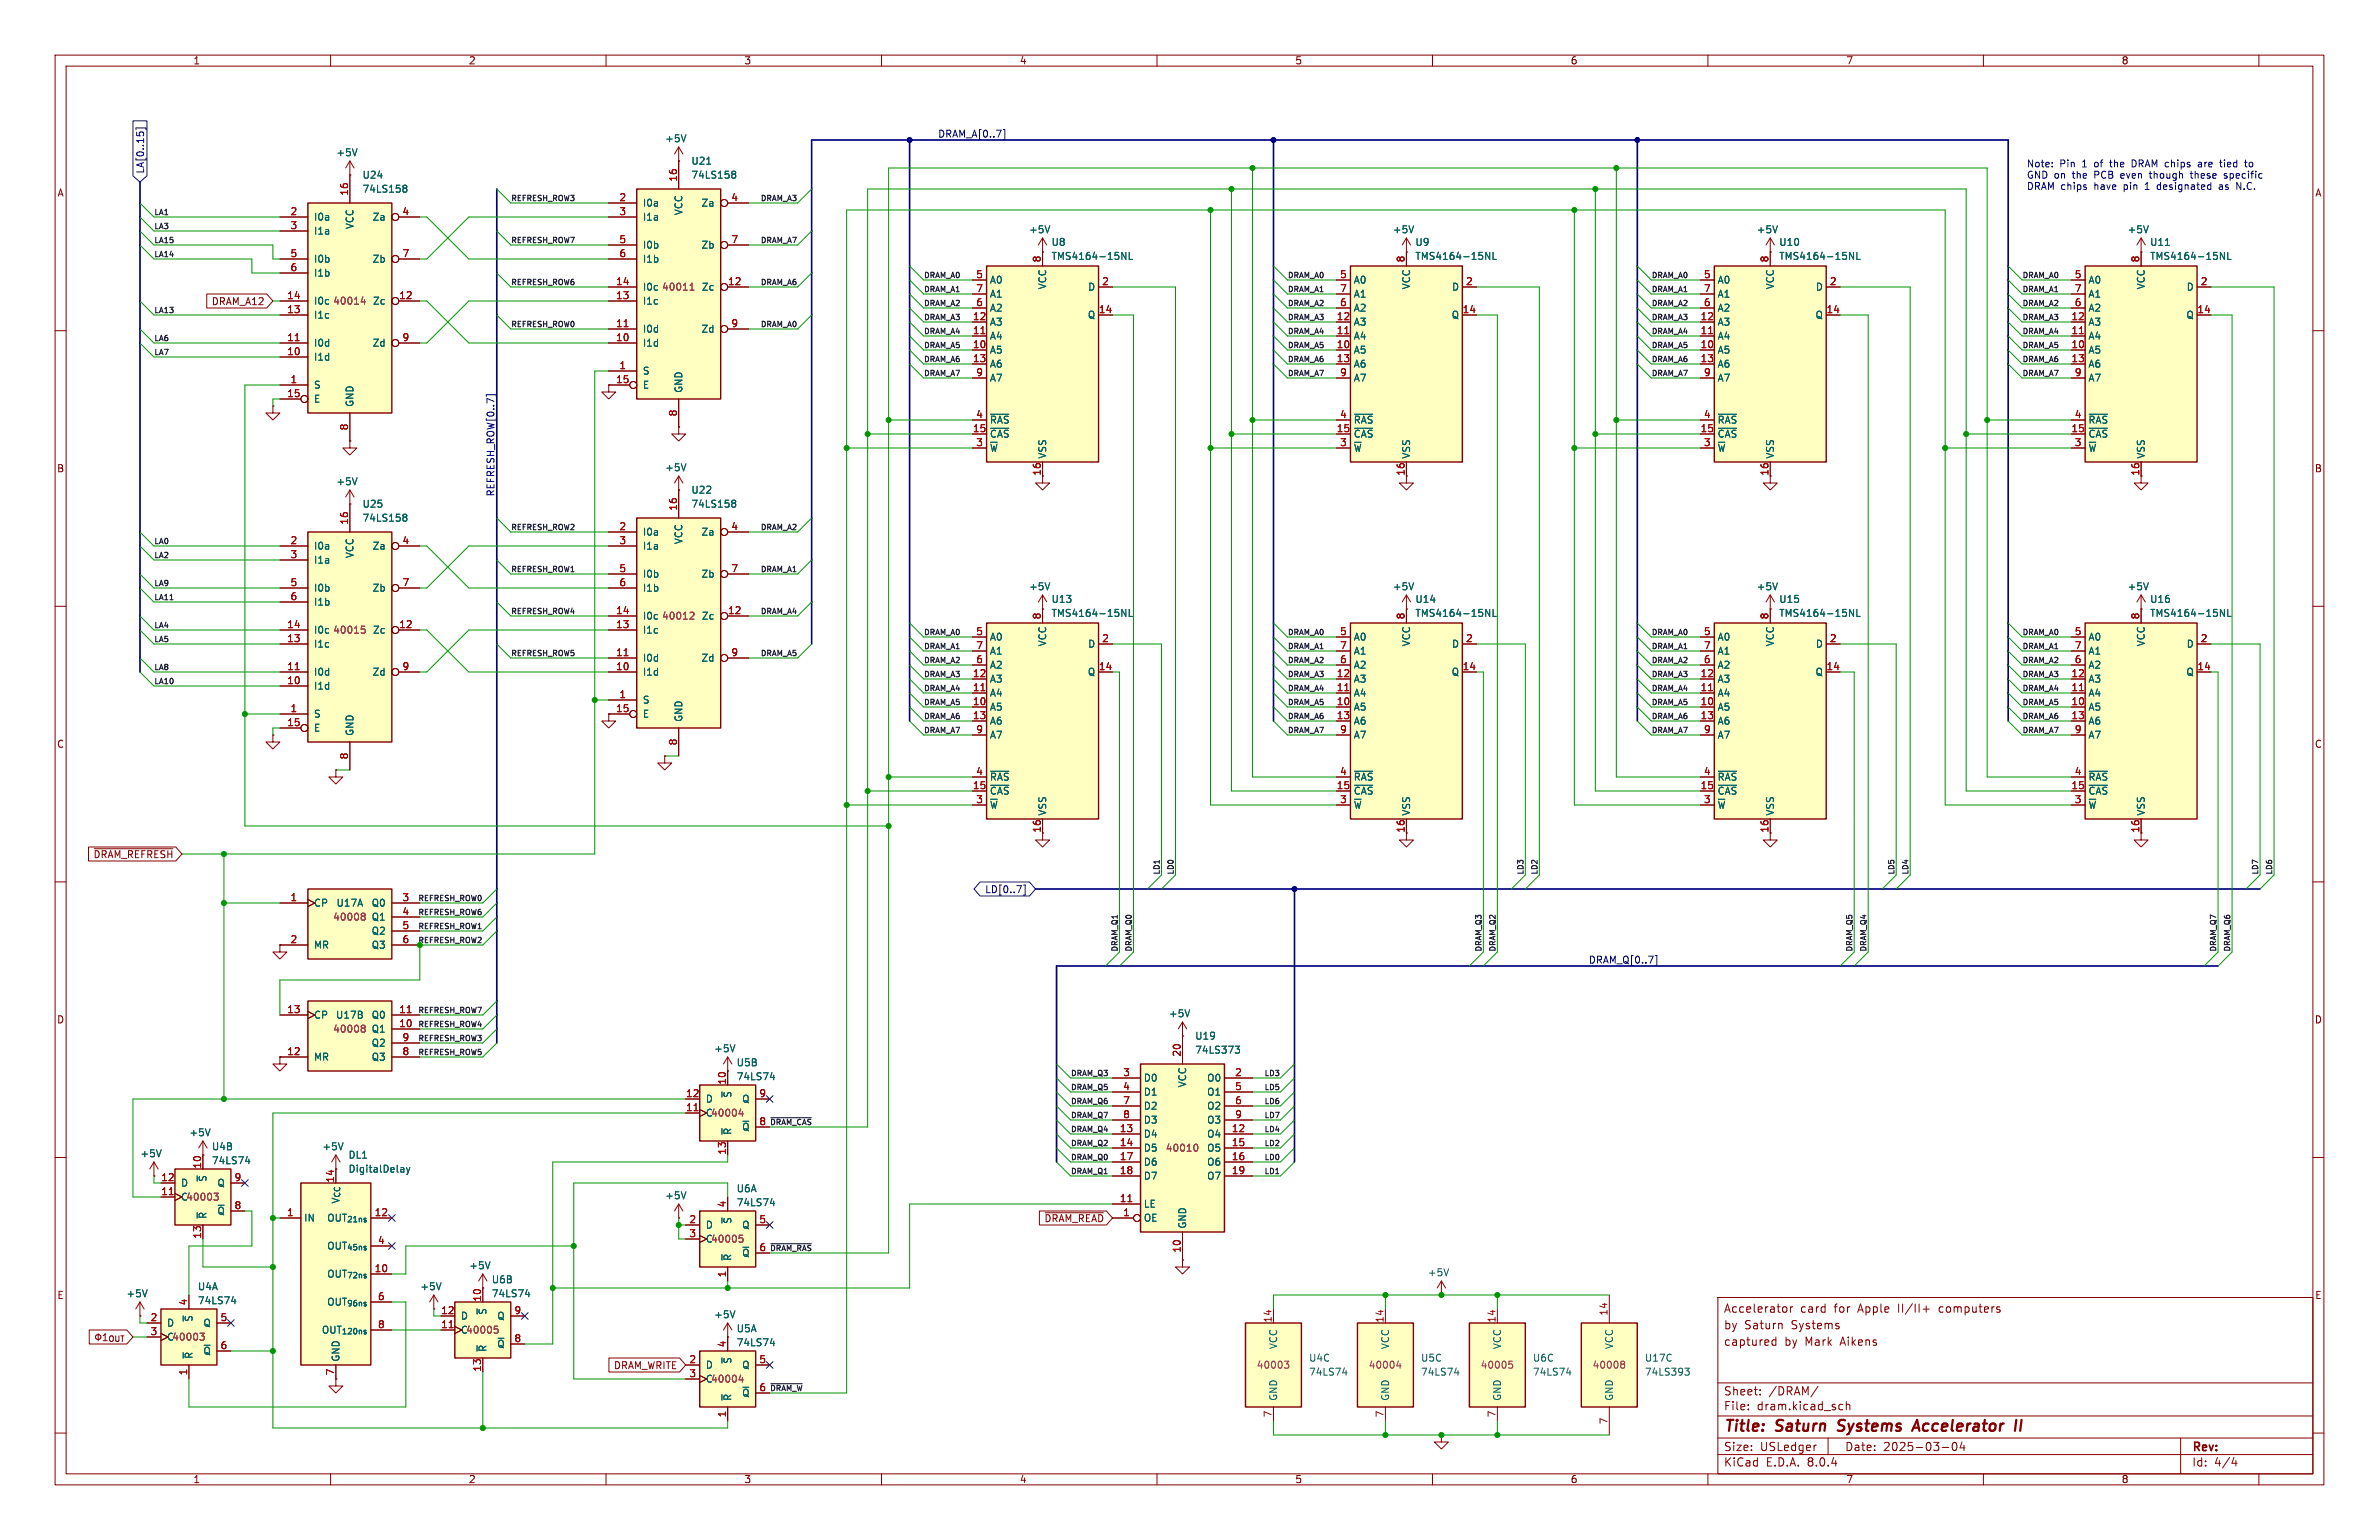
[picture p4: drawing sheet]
<svg xmlns="http://www.w3.org/2000/svg" width="432mm" height="279mm" viewBox="0 0 432 279" stroke-linecap="round" stroke-linejoin="round" font-family="sans-serif">
<defs><g id="words">
<g font-size="2.8" fill="#840000">
<text x="312.8" y="260.3">Title:</text>
<text x="322.5" y="260.3">Saturn</text>
<text x="334.5" y="260.3">Systems</text>
<text x="349" y="260.3">Accelerator</text>
</g>
<g font-size="2.1" fill="#840000">
<text x="312.8" y="238.4">Accelerator</text>
<text x="326.7" y="238.4">card</text>
<text x="333" y="238.4">for</text>
<text x="337.4" y="238.4">Apple</text>
<text x="344.8" y="238.4">II/II+</text>
<text x="352.4" y="238.4">computers</text>
<text x="312.8" y="244.4">captured</text>
<text x="312.8" y="241.4">by</text>
<text x="316.6" y="241.4">Saturn</text>
<text x="323.9" y="244.4">by</text>
<text x="325.2" y="241.4">Systems</text>
<text x="327.7" y="244.4">Mark</text>
<text x="334.2" y="244.4">Aikens</text>
<text x="312.8" y="256.1">File:</text>
<text x="312.8" y="253.4">Sheet:</text>
<text x="318.9" y="256.1">dram.kicad_sch</text>
<text x="321" y="253.4">/DRAM/</text>
<text x="312.8" y="263.5">Size:</text>
<text x="319.5" y="263.5">USLedger</text>
<text x="334.8" y="263.5">Date:</text>
<text x="341.8" y="263.5">2025-03-04</text>
<text x="397.8" y="263.7">Rev:</text>
<text x="312.8" y="266.3">KiCad</text>
<text x="320.5" y="266.3">E.D.A.</text>
<text x="328.1" y="266.3">8.0.4</text>
<text x="397.8" y="266.3">Id:</text>
<text x="401.9" y="266.3">4/4</text>
</g>
<g font-size="1.8" fill="#840000">
<text x="35" y="11.9">1</text>
<text x="85" y="11.9">2</text>
<text x="135" y="11.9">3</text>
<text x="185" y="11.9">4</text>
<text x="235" y="11.9">5</text>
<text x="285" y="11.9">6</text>
<text x="335" y="11.9">7</text>
<text x="385" y="11.9">8</text>
<text x="10.3" y="35.9">A</text>
<text x="420.1" y="35.9">A</text>
<text x="38.3" y="55.6">DRAM_A12</text>
<text x="10.3" y="85.9">B</text>
<text x="189" y="86.4" transform="rotate(-90 189 86.4)">16</text>
<text x="388.4" y="86.4" transform="rotate(-90 388.4 86.4)">16</text>
<text x="420.1" y="85.9">B</text>
<text x="10.3" y="135.9">C</text>
<text x="420.1" y="135.9">C</text>
<text x="16.9" y="155.9">~{DRAM_REFRESH}</text>
<text x="321.1" y="151.2" transform="rotate(-90 321.1 151.2)">16</text>
<text x="388.4" y="151.2" transform="rotate(-90 388.4 151.2)">16</text>
<text x="10.3" y="185.9">D</text>
<text x="420.1" y="185.9">D</text>
<text x="189.5" y="221.9">~{DRAM_READ}</text>
<text x="10.3" y="235.9">E</text>
<text x="420.1" y="235.9">E</text>
<text x="111.3" y="248.6">DRAM_WRITE</text>
<text x="35" y="269.3">1</text>
<text x="85" y="269.3">2</text>
<text x="135" y="269.3">3</text>
<text x="185" y="269.3">4</text>
<text x="235" y="269.3">5</text>
<text x="285" y="269.3">6</text>
<text x="335" y="269.3">7</text>
<text x="385" y="269.3">8</text>
</g>
<g font-size="1.8" fill="#006464">
<text x="61" y="28.5">+5V</text>
<text x="120.6" y="26">+5V</text>
<text x="65.7" y="32.6">U24</text>
<text x="65.7" y="35.2">74LS158</text>
<text x="125.4" y="30.1">U21</text>
<text x="125.4" y="32.6">74LS158</text>
<text x="56.9" y="40.2">I0a</text>
<text x="64.4" y="41.7" transform="rotate(-90 64.4 41.7)">VCC</text>
<text x="67.5" y="40.2">Za</text>
<text x="116.6" y="37.7">I0a</text>
<text x="116.6" y="40.2">I1a</text>
<text x="124.1" y="39.1" transform="rotate(-90 124.1 39.1)">VCC</text>
<text x="127.2" y="37.7">Za</text>
<text x="56.9" y="42.8">I1a</text>
<text x="56.9" y="47.9">I0b</text>
<text x="67.5" y="47.9">Zb</text>
<text x="116.6" y="45.3">I0b</text>
<text x="116.6" y="47.9">I1b</text>
<text x="127.2" y="45.3">Zb</text>
<text x="186.7" y="42.5">+5V</text>
<text x="190.8" y="47.3">TMS4164-15NL</text>
<text x="190.8" y="44.8">U8</text>
<text x="252.7" y="42.5">+5V</text>
<text x="256.8" y="44.8">U9</text>
<text x="256.8" y="47.3">TMS4164-15NL</text>
<text x="318.8" y="42.5">+5V</text>
<text x="322.8" y="44.8">U10</text>
<text x="322.8" y="47.3">TMS4164-15NL</text>
<text x="386.1" y="42.5">+5V</text>
<text x="390.2" y="44.8">U11</text>
<text x="390.2" y="47.3">TMS4164-15NL</text>
<text x="56.9" y="50.4">I1b</text>
<text x="116.6" y="52.9">I0c 40011</text>
<text x="127.3" y="52.9">Zc</text>
<text x="179.6" y="51.7">A0</text>
<text x="190.1" y="52.6" transform="rotate(-90 190.1 52.6)">VCC</text>
<text x="197.4" y="52.9">D</text>
<text x="245.6" y="51.7">A0</text>
<text x="256.1" y="52.6" transform="rotate(-90 256.1 52.6)">VCC</text>
<text x="263.4" y="52.9">D</text>
<text x="311.7" y="51.7">A0</text>
<text x="322.2" y="52.6" transform="rotate(-90 322.2 52.6)">VCC</text>
<text x="329.5" y="52.9">D</text>
<text x="379" y="51.7">A0</text>
<text x="389.5" y="52.6" transform="rotate(-90 389.5 52.6)">VCC</text>
<text x="396.8" y="52.9">D</text>
<text x="56.9" y="58">I1c</text>
<text x="56.9" y="55.5">I0c 40014</text>
<text x="67.6" y="55.5">Zc</text>
<text x="116.6" y="55.5">I1c</text>
<text x="179.6" y="59.3">A3</text>
<text x="179.6" y="56.7">A2</text>
<text x="179.6" y="54.2">A1</text>
<text x="197.3" y="58">Q</text>
<text x="245.6" y="59.3">A3</text>
<text x="245.6" y="56.7">A2</text>
<text x="245.6" y="54.2">A1</text>
<text x="263.4" y="58">Q</text>
<text x="311.7" y="59.3">A3</text>
<text x="311.7" y="56.7">A2</text>
<text x="311.7" y="54.2">A1</text>
<text x="329.4" y="58">Q</text>
<text x="379" y="59.3">A3</text>
<text x="379" y="56.7">A2</text>
<text x="379" y="54.2">A1</text>
<text x="396.7" y="58">Q</text>
<text x="56.9" y="65.6">I1d</text>
<text x="56.9" y="63.1">I0d</text>
<text x="67.5" y="63.1">Zd</text>
<text x="116.6" y="63.1">I1d</text>
<text x="116.6" y="60.6">I0d</text>
<text x="127.2" y="60.6">Zd</text>
<text x="179.6" y="64.4">A5</text>
<text x="179.6" y="61.8">A4</text>
<text x="245.6" y="64.4">A5</text>
<text x="245.6" y="61.8">A4</text>
<text x="311.7" y="64.4">A5</text>
<text x="311.7" y="61.8">A4</text>
<text x="379" y="64.4">A5</text>
<text x="379" y="61.8">A4</text>
<text x="56.9" y="70.7">S</text>
<text x="116.6" y="68.2">S</text>
<text x="116.6" y="70.7">E</text>
<text x="124.1" y="71.4" transform="rotate(-90 124.1 71.4)">GND</text>
<text x="179.6" y="66.9">A6</text>
<text x="179.6" y="69.4">A7</text>
<text x="245.6" y="66.9">A6</text>
<text x="245.6" y="69.4">A7</text>
<text x="311.7" y="66.9">A6</text>
<text x="311.7" y="69.4">A7</text>
<text x="379" y="66.9">A6</text>
<text x="379" y="69.4">A7</text>
<text x="56.9" y="73.3">E</text>
<text x="64.4" y="73.9" transform="rotate(-90 64.4 73.9)">GND</text>
<text x="179.6" y="77.1">~{RAS}</text>
<text x="245.6" y="77.1">~{RAS}</text>
<text x="311.7" y="77.1">~{RAS}</text>
<text x="379" y="77.1">~{RAS}</text>
<text x="179.6" y="79.6">~{CAS}</text>
<text x="179.6" y="82.1">~{W}</text>
<text x="190.1" y="83.3" transform="rotate(-90 190.1 83.3)">VSS</text>
<text x="245.6" y="79.6">~{CAS}</text>
<text x="245.6" y="82.1">~{W}</text>
<text x="256.1" y="83.3" transform="rotate(-90 256.1 83.3)">VSS</text>
<text x="311.7" y="79.6">~{CAS}</text>
<text x="311.7" y="82.1">~{W}</text>
<text x="322.2" y="83.3" transform="rotate(-90 322.2 83.3)">VSS</text>
<text x="379" y="79.6">~{CAS}</text>
<text x="379" y="82.1">~{W}</text>
<text x="389.5" y="83.3" transform="rotate(-90 389.5 83.3)">VSS</text>
<text x="61" y="88.2">+5V</text>
<text x="120.6" y="85.7">+5V</text>
<text x="125.4" y="89.8">U22</text>
<text x="65.7" y="92.3">U25</text>
<text x="65.7" y="94.8">74LS158</text>
<text x="125.4" y="92.3">74LS158</text>
<text x="56.9" y="99.9">I0a</text>
<text x="64.4" y="101.4" transform="rotate(-90 64.4 101.4)">VCC</text>
<text x="67.5" y="99.9">Za</text>
<text x="116.6" y="97.4">I0a</text>
<text x="116.6" y="99.9">I1a</text>
<text x="124.1" y="98.8" transform="rotate(-90 124.1 98.8)">VCC</text>
<text x="127.2" y="97.4">Za</text>
<text x="56.9" y="102.5">I1a</text>
<text x="56.9" y="107.5">I0b</text>
<text x="67.5" y="107.5">Zb</text>
<text x="116.6" y="105">I0b</text>
<text x="116.6" y="107.5">I1b</text>
<text x="127.2" y="105">Zb</text>
<text x="186.7" y="107.3">+5V</text>
<text x="252.7" y="107.3">+5V</text>
<text x="318.8" y="107.3">+5V</text>
<text x="386.1" y="107.3">+5V</text>
<text x="56.9" y="110.1">I1b</text>
<text x="116.6" y="112.6">I0c 40012</text>
<text x="127.3" y="112.6">Zc</text>
<text x="190.8" y="109.6">U13</text>
<text x="190.8" y="112.1">TMS4164-15NL</text>
<text x="256.8" y="109.6">U14</text>
<text x="256.8" y="112.1">TMS4164-15NL</text>
<text x="322.8" y="109.6">U15</text>
<text x="322.8" y="112.1">TMS4164-15NL</text>
<text x="390.2" y="109.6">U16</text>
<text x="390.2" y="112.1">TMS4164-15NL</text>
<text x="56.9" y="117.7">I1c</text>
<text x="56.9" y="115.2">I0c 40015</text>
<text x="67.6" y="115.2">Zc</text>
<text x="116.6" y="115.2">I1c</text>
<text x="179.6" y="116.4">A0</text>
<text x="179.6" y="119">A1</text>
<text x="190.1" y="117.4" transform="rotate(-90 190.1 117.4)">VCC</text>
<text x="197.4" y="117.7">D</text>
<text x="245.6" y="116.4">A0</text>
<text x="245.6" y="119">A1</text>
<text x="256.1" y="117.4" transform="rotate(-90 256.1 117.4)">VCC</text>
<text x="263.4" y="117.7">D</text>
<text x="311.7" y="116.4">A0</text>
<text x="311.7" y="119">A1</text>
<text x="322.2" y="117.4" transform="rotate(-90 322.2 117.4)">VCC</text>
<text x="329.5" y="117.7">D</text>
<text x="379" y="116.4">A0</text>
<text x="379" y="119">A1</text>
<text x="389.5" y="117.4" transform="rotate(-90 389.5 117.4)">VCC</text>
<text x="396.8" y="117.7">D</text>
<text x="56.9" y="125.3">I1d</text>
<text x="56.9" y="122.8">I0d</text>
<text x="67.5" y="122.8">Zd</text>
<text x="116.6" y="122.8">I1d</text>
<text x="116.6" y="120.2">I0d</text>
<text x="127.2" y="120.2">Zd</text>
<text x="179.6" y="124.1">A3</text>
<text x="179.6" y="121.5">A2</text>
<text x="197.3" y="122.8">Q</text>
<text x="245.6" y="124.1">A3</text>
<text x="245.6" y="121.5">A2</text>
<text x="263.4" y="122.8">Q</text>
<text x="311.7" y="124.1">A3</text>
<text x="311.7" y="121.5">A2</text>
<text x="329.4" y="122.8">Q</text>
<text x="379" y="124.1">A3</text>
<text x="379" y="121.5">A2</text>
<text x="396.7" y="122.8">Q</text>
<text x="56.9" y="130.4">S</text>
<text x="116.6" y="127.9">S</text>
<text x="116.6" y="130.4">E</text>
<text x="124.1" y="131.1" transform="rotate(-90 124.1 131.1)">GND</text>
<text x="179.6" y="129.1">A5</text>
<text x="179.6" y="126.6">A4</text>
<text x="179.6" y="131.7">A6</text>
<text x="245.6" y="129.1">A5</text>
<text x="245.6" y="126.6">A4</text>
<text x="245.6" y="131.7">A6</text>
<text x="311.7" y="129.1">A5</text>
<text x="311.7" y="126.6">A4</text>
<text x="311.7" y="131.7">A6</text>
<text x="379" y="129.1">A5</text>
<text x="379" y="126.6">A4</text>
<text x="379" y="131.7">A6</text>
<text x="56.9" y="132.9">E</text>
<text x="64.4" y="133.6" transform="rotate(-90 64.4 133.6)">GND</text>
<text x="179.6" y="134.2">A7</text>
<text x="245.6" y="134.2">A7</text>
<text x="311.7" y="134.2">A7</text>
<text x="379" y="134.2">A7</text>
<text x="179.6" y="141.8">~{RAS}</text>
<text x="245.6" y="141.8">~{RAS}</text>
<text x="311.7" y="141.8">~{RAS}</text>
<text x="379" y="141.8">~{RAS}</text>
<text x="179.6" y="144.4">~{CAS}</text>
<text x="179.6" y="146.9">~{W}</text>
<text x="190.1" y="148.1" transform="rotate(-90 190.1 148.1)">VSS</text>
<text x="245.6" y="144.4">~{CAS}</text>
<text x="245.6" y="146.9">~{W}</text>
<text x="256.1" y="148.1" transform="rotate(-90 256.1 148.1)">VSS</text>
<text x="311.7" y="144.4">~{CAS}</text>
<text x="311.7" y="146.9">~{W}</text>
<text x="322.2" y="148.1" transform="rotate(-90 322.2 148.1)">VSS</text>
<text x="379" y="144.4">~{CAS}</text>
<text x="379" y="146.9">~{W}</text>
<text x="389.5" y="148.1" transform="rotate(-90 389.5 148.1)">VSS</text>
<text x="56.9" y="164.7">CP</text>
<text x="61" y="164.7">U17A</text>
<text x="67.4" y="164.7">Q0</text>
<text x="67.4" y="167.2">Q1</text>
<text x="56.9" y="172.3">MR</text>
<text x="67.4" y="169.8">Q2</text>
<text x="67.4" y="172.3">Q3</text>
<text x="56.9" y="185">CP</text>
<text x="60.9" y="185">U17B</text>
<text x="67.4" y="185">Q0</text>
<text x="212.1" y="184.8">+5V</text>
<text x="67.4" y="187.6">Q1</text>
<text x="67.4" y="190.1">Q2</text>
<text x="129.5" y="191.1">+5V</text>
<text x="216.8" y="188.8">U19</text>
<text x="216.8" y="191.4">74LS373</text>
<text x="56.9" y="192.6">MR</text>
<text x="67.4" y="192.6">Q3</text>
<text x="133.6" y="193.6">U5B</text>
<text x="133.6" y="196.2">74LS74</text>
<text x="207.5" y="196.4">D0</text>
<text x="215.5" y="197.4" transform="rotate(-90 215.5 197.4)">VCC</text>
<text x="219" y="196.4">O0</text>
<text x="128" y="202.8">C40004</text>
<text x="128" y="200.3">D</text>
<text x="132.9" y="199.3" transform="rotate(-90 132.9 199.3)">~{S}</text>
<text x="134.6" y="200.3">Q</text>
<text x="207.5" y="199">D1</text>
<text x="207.5" y="201.5">D2</text>
<text x="219" y="199">O1</text>
<text x="219" y="201.5">O2</text>
<text x="34.3" y="206.3">+5V</text>
<text x="38.4" y="208.9">U4B</text>
<text x="58.4" y="208.9">+5V</text>
<text x="132.9" y="206" transform="rotate(-90 132.9 206)">~{R}</text>
<text x="134.6" y="205.3">~{Q}</text>
<text x="207.5" y="206.6">D4</text>
<text x="207.5" y="209.1">D5</text>
<text x="207.5" y="204.1">D3</text>
<text x="219" y="206.6">O4</text>
<text x="219" y="209.1">O5</text>
<text x="219" y="204.1">O3</text>
<text x="25.4" y="210.2">+5V</text>
<text x="32.8" y="215.5">D</text>
<text x="37.7" y="214.5" transform="rotate(-90 37.7 214.5)">~{S}</text>
<text x="38.4" y="211.4">74LS74</text>
<text x="39.4" y="215.5">Q</text>
<text x="63.2" y="210.4">DL1</text>
<text x="63.2" y="213">DigitalDelay</text>
<text x="207.5" y="211.7">D6</text>
<text x="207.5" y="214.2">D7</text>
<text x="219" y="211.7">O6</text>
<text x="219" y="214.2">O7</text>
<text x="32.8" y="218">C40003</text>
<text x="37.7" y="221.2" transform="rotate(-90 37.7 221.2)">~{R}</text>
<text x="39.4" y="220.6">~{Q}</text>
<text x="55.1" y="221.8">IN</text>
<text x="59.2" y="221.8">OUT_{21ns}</text>
<text x="61.8" y="218.5" transform="rotate(-90 61.8 218.5)">V_{CC}</text>
<text x="120.6" y="217.8">+5V</text>
<text x="133.6" y="216.5">U6A</text>
<text x="133.6" y="219">74LS74</text>
<text x="207.5" y="221.8">OE</text>
<text x="207.5" y="219.3">LE</text>
<text x="59.2" y="226.9">OUT_{45ns}</text>
<text x="128" y="223.1">D</text>
<text x="128" y="225.7">C40005</text>
<text x="132.9" y="222.1" transform="rotate(-90 132.9 222.1)">~{S}</text>
<text x="134.6" y="223.1">Q</text>
<text x="215.5" y="223" transform="rotate(-90 215.5 223)">GND</text>
<text x="59.2" y="232">OUT_{72ns}</text>
<text x="85.1" y="230.5">+5V</text>
<text x="89.2" y="233">U6B</text>
<text x="132.9" y="228.9" transform="rotate(-90 132.9 228.9)">~{R}</text>
<text x="134.6" y="228.2">~{Q}</text>
<text x="259.1" y="231.7">+5V</text>
<text x="22.9" y="235.6">+5V</text>
<text x="35.2" y="239.9" transform="rotate(-90 35.2 239.9)">~{S}</text>
<text x="35.8" y="234.3">U4A</text>
<text x="35.8" y="236.8">74LS74</text>
<text x="59.2" y="237.1">OUT_{96ns}</text>
<text x="76.2" y="234.3">+5V</text>
<text x="83.6" y="239.6">D</text>
<text x="88.5" y="238.6" transform="rotate(-90 88.5 238.6)">~{S}</text>
<text x="89.2" y="235.6">74LS74</text>
<text x="90.2" y="239.6">Q</text>
<text x="129.5" y="239.4">+5V</text>
<text x="30.2" y="240.9">D</text>
<text x="30.2" y="243.4">C40003</text>
<text x="36.8" y="240.9">Q</text>
<text x="36.8" y="246">~{Q}</text>
<text x="58.3" y="242.2">OUT_{120ns}</text>
<text x="83.6" y="242.2">C40005</text>
<text x="88.5" y="245.4" transform="rotate(-90 88.5 245.4)">~{R}</text>
<text x="90.2" y="244.7">~{Q}</text>
<text x="133.6" y="241.9">U5A</text>
<text x="133.6" y="244.4">74LS74</text>
<text x="232" y="244.9" transform="rotate(-90 232 244.9)">VCC</text>
<text x="252.3" y="244.9" transform="rotate(-90 252.3 244.9)">VCC</text>
<text x="272.6" y="244.9" transform="rotate(-90 272.6 244.9)">VCC</text>
<text x="293" y="244.9" transform="rotate(-90 293 244.9)">VCC</text>
<text x="35.2" y="246.6" transform="rotate(-90 35.2 246.6)">~{R}</text>
<text x="61.8" y="247.1" transform="rotate(-90 61.8 247.1)">GND</text>
<text x="128" y="248.5">D</text>
<text x="128" y="251.1">C40004</text>
<text x="132.9" y="247.5" transform="rotate(-90 132.9 247.5)">~{S}</text>
<text x="134.6" y="248.5">Q</text>
<text x="237.5" y="247.2">U4C</text>
<text x="237.5" y="249.8">74LS74</text>
<text x="257.8" y="247.2">U5C</text>
<text x="257.8" y="249.8">74LS74</text>
<text x="278.1" y="247.2">U6C</text>
<text x="278.1" y="249.8">74LS74</text>
<text x="298.5" y="247.2">U17C</text>
<text x="298.5" y="249.8">74LS393</text>
<text x="132.9" y="254.3" transform="rotate(-90 132.9 254.3)">~{R}</text>
<text x="134.6" y="253.6">~{Q}</text>
<text x="232" y="254.3" transform="rotate(-90 232 254.3)">GND</text>
<text x="252.3" y="254.3" transform="rotate(-90 252.3 254.3)">GND</text>
<text x="272.6" y="254.3" transform="rotate(-90 272.6 254.3)">GND</text>
<text x="293" y="254.3" transform="rotate(-90 293 254.3)">GND</text>
</g>
<g font-size="1.8" fill="#000084">
<text x="170.2" y="25">DRAM_A[0..7]</text>
<text x="26.4" y="31.6" transform="rotate(-90 26.4 31.6)">LA[0..15]</text>
<text x="89.8" y="90.2" transform="rotate(-90 89.8 90.2)">REFRESH_ROW[0..7]</text>
<text x="178.7" y="162.2">LD[0..7]</text>
<text x="288.3" y="174.9">DRAM_Q[0..7]</text>
</g>
<g font-size="1.8" fill="#a90000">
<text x="63.2" y="35.6" transform="rotate(-90 63.2 35.6)">16</text>
<text x="122.9" y="33.1" transform="rotate(-90 122.9 33.1)">16</text>
<text x="52.6" y="39.1">2</text>
<text x="52.6" y="41.7">3</text>
<text x="73" y="39.1">4</text>
<text x="112.3" y="36.6">2</text>
<text x="112.3" y="39.1">3</text>
<text x="132.6" y="36.6">4</text>
<text x="52.6" y="46.7">5</text>
<text x="73" y="46.7">7</text>
<text x="112.3" y="44.2">5</text>
<text x="112.3" y="46.7">6</text>
<text x="132.6" y="44.2">7</text>
<text x="189" y="47.7" transform="rotate(-90 189 47.7)">8</text>
<text x="255" y="47.7" transform="rotate(-90 255 47.7)">8</text>
<text x="321.1" y="47.7" transform="rotate(-90 321.1 47.7)">8</text>
<text x="388.4" y="47.7" transform="rotate(-90 388.4 47.7)">8</text>
<text x="52.6" y="49.3">6</text>
<text x="111.7" y="51.8">14</text>
<text x="132" y="51.8">12</text>
<text x="177.1" y="50.5">5</text>
<text x="177.1" y="53.1">7</text>
<text x="200" y="51.8">2</text>
<text x="243.1" y="50.5">5</text>
<text x="243.1" y="53.1">7</text>
<text x="266" y="51.8">2</text>
<text x="309.2" y="50.5">5</text>
<text x="309.2" y="53.1">7</text>
<text x="332" y="51.8">2</text>
<text x="376.5" y="50.5">5</text>
<text x="376.5" y="53.1">7</text>
<text x="399.3" y="51.8">2</text>
<text x="52" y="56.9">13</text>
<text x="52" y="54.4">14</text>
<text x="72.3" y="54.4">12</text>
<text x="111.7" y="59.4">11</text>
<text x="111.7" y="54.4">13</text>
<text x="132.6" y="59.4">9</text>
<text x="176.5" y="58.2">12</text>
<text x="177.1" y="55.6">6</text>
<text x="199.3" y="56.9">14</text>
<text x="242.5" y="58.2">12</text>
<text x="243.1" y="55.6">6</text>
<text x="265.4" y="56.9">14</text>
<text x="308.6" y="58.2">12</text>
<text x="309.2" y="55.6">6</text>
<text x="331.4" y="56.9">14</text>
<text x="375.9" y="58.2">12</text>
<text x="376.5" y="55.6">6</text>
<text x="398.7" y="56.9">14</text>
<text x="52" y="64.5">10</text>
<text x="52" y="62">11</text>
<text x="73" y="62">9</text>
<text x="111.7" y="62">10</text>
<text x="176.5" y="63.2">10</text>
<text x="176.5" y="60.7">11</text>
<text x="176.5" y="65.8">13</text>
<text x="242.5" y="63.2">10</text>
<text x="242.5" y="60.7">11</text>
<text x="242.5" y="65.8">13</text>
<text x="308.6" y="63.2">10</text>
<text x="308.6" y="60.7">11</text>
<text x="308.6" y="65.8">13</text>
<text x="375.9" y="63.2">10</text>
<text x="375.9" y="60.7">11</text>
<text x="375.9" y="65.8">13</text>
<text x="52.6" y="69.6">1</text>
<text x="111.7" y="69.6">15</text>
<text x="112.3" y="67.1">1</text>
<text x="177.1" y="68.3">9</text>
<text x="243.1" y="68.3">9</text>
<text x="309.2" y="68.3">9</text>
<text x="376.5" y="68.3">9</text>
<text x="52" y="72.1">15</text>
<text x="122.9" y="75.6" transform="rotate(-90 122.9 75.6)">8</text>
<text x="177.1" y="75.9">4</text>
<text x="243.1" y="75.9">4</text>
<text x="309.2" y="75.9">4</text>
<text x="376.5" y="75.9">4</text>
<text x="63.2" y="78.2" transform="rotate(-90 63.2 78.2)">8</text>
<text x="176.5" y="78.5">15</text>
<text x="177.1" y="81">3</text>
<text x="242.5" y="78.5">15</text>
<text x="243.1" y="81">3</text>
<text x="308.6" y="78.5">15</text>
<text x="309.2" y="81">3</text>
<text x="375.9" y="78.5">15</text>
<text x="376.5" y="81">3</text>
<text x="255" y="86.4" transform="rotate(-90 255 86.4)">16</text>
<text x="321.1" y="86.4" transform="rotate(-90 321.1 86.4)">16</text>
<text x="63.2" y="95.3" transform="rotate(-90 63.2 95.3)">16</text>
<text x="122.9" y="92.8" transform="rotate(-90 122.9 92.8)">16</text>
<text x="52.6" y="98.8">2</text>
<text x="52.6" y="101.3">3</text>
<text x="73" y="98.8">4</text>
<text x="112.3" y="96.3">2</text>
<text x="112.3" y="98.8">3</text>
<text x="132.6" y="96.3">4</text>
<text x="52.6" y="106.4">5</text>
<text x="73" y="106.4">7</text>
<text x="112.3" y="103.9">5</text>
<text x="112.3" y="106.4">6</text>
<text x="132.6" y="103.9">7</text>
<text x="52.6" y="109">6</text>
<text x="111.7" y="111.5">14</text>
<text x="132" y="111.5">12</text>
<text x="189" y="112.5" transform="rotate(-90 189 112.5)">8</text>
<text x="255" y="112.5" transform="rotate(-90 255 112.5)">8</text>
<text x="321.1" y="112.5" transform="rotate(-90 321.1 112.5)">8</text>
<text x="388.4" y="112.5" transform="rotate(-90 388.4 112.5)">8</text>
<text x="52" y="116.6">13</text>
<text x="52" y="114">14</text>
<text x="72.3" y="114">12</text>
<text x="111.7" y="119.1">11</text>
<text x="111.7" y="114">13</text>
<text x="132.6" y="119.1">9</text>
<text x="177.1" y="115.3">5</text>
<text x="177.1" y="117.9">7</text>
<text x="200" y="116.6">2</text>
<text x="243.1" y="115.3">5</text>
<text x="243.1" y="117.9">7</text>
<text x="266" y="116.6">2</text>
<text x="309.2" y="115.3">5</text>
<text x="309.2" y="117.9">7</text>
<text x="332" y="116.6">2</text>
<text x="376.5" y="115.3">5</text>
<text x="376.5" y="117.9">7</text>
<text x="399.3" y="116.6">2</text>
<text x="52" y="124.2">10</text>
<text x="52" y="121.7">11</text>
<text x="73" y="121.7">9</text>
<text x="111.7" y="121.7">10</text>
<text x="176.5" y="125.5">11</text>
<text x="176.5" y="122.9">12</text>
<text x="177.1" y="120.4">6</text>
<text x="199.3" y="121.7">14</text>
<text x="242.5" y="125.5">11</text>
<text x="242.5" y="122.9">12</text>
<text x="243.1" y="120.4">6</text>
<text x="265.4" y="121.7">14</text>
<text x="308.6" y="125.5">11</text>
<text x="308.6" y="122.9">12</text>
<text x="309.2" y="120.4">6</text>
<text x="331.4" y="121.7">14</text>
<text x="375.9" y="125.5">11</text>
<text x="375.9" y="122.9">12</text>
<text x="376.5" y="120.4">6</text>
<text x="398.7" y="121.7">14</text>
<text x="52" y="131.8">15</text>
<text x="52.6" y="129.3">1</text>
<text x="111.7" y="129.3">15</text>
<text x="112.3" y="126.7">1</text>
<text x="176.5" y="128">10</text>
<text x="176.5" y="130.6">13</text>
<text x="242.5" y="128">10</text>
<text x="242.5" y="130.6">13</text>
<text x="308.6" y="128">10</text>
<text x="308.6" y="130.6">13</text>
<text x="375.9" y="128">10</text>
<text x="375.9" y="130.6">13</text>
<text x="63.2" y="137.9" transform="rotate(-90 63.2 137.9)">8</text>
<text x="122.9" y="135.3" transform="rotate(-90 122.9 135.3)">8</text>
<text x="177.1" y="133.1">9</text>
<text x="243.1" y="133.1">9</text>
<text x="309.2" y="133.1">9</text>
<text x="376.5" y="133.1">9</text>
<text x="176.5" y="143.3">15</text>
<text x="177.1" y="140.7">4</text>
<text x="242.5" y="143.3">15</text>
<text x="243.1" y="140.7">4</text>
<text x="308.6" y="143.3">15</text>
<text x="309.2" y="140.7">4</text>
<text x="375.9" y="143.3">15</text>
<text x="376.5" y="140.7">4</text>
<text x="177.1" y="145.8">3</text>
<text x="243.1" y="145.8">3</text>
<text x="309.2" y="145.8">3</text>
<text x="376.5" y="145.8">3</text>
<text x="189" y="151.2" transform="rotate(-90 189 151.2)">16</text>
<text x="255" y="151.2" transform="rotate(-90 255 151.2)">16</text>
<text x="52.6" y="163.6">1</text>
<text x="73" y="163.6">3</text>
<text x="73" y="166.1">4</text>
<text x="52.6" y="171.2">2</text>
<text x="73" y="168.7">5</text>
<text x="73" y="171.2">6</text>
<text x="52" y="183.9">13</text>
<text x="72.3" y="183.9">11</text>
<text x="52" y="191.5">12</text>
<text x="72.3" y="186.4">10</text>
<text x="73" y="191.5">8</text>
<text x="73" y="189">9</text>
<text x="214.4" y="191.8" transform="rotate(-90 214.4 191.8)">20</text>
<text x="131.8" y="196.9" transform="rotate(-90 131.8 196.9)">10</text>
<text x="203.8" y="195.3">3</text>
<text x="203.8" y="197.9">4</text>
<text x="224.1" y="195.3">2</text>
<text x="224.1" y="197.9">5</text>
<text x="124.4" y="201.7">11</text>
<text x="124.4" y="199.1">12</text>
<text x="137.7" y="199.1">9</text>
<text x="203.8" y="200.4">7</text>
<text x="203.8" y="202.9">8</text>
<text x="224.1" y="200.4">6</text>
<text x="224.1" y="202.9">9</text>
<text x="131.8" y="209.6" transform="rotate(-90 131.8 209.6)">13</text>
<text x="137.7" y="204.2">8</text>
<text x="203.2" y="205.5">13</text>
<text x="203.2" y="208">14</text>
<text x="223.5" y="205.5">12</text>
<text x="223.5" y="208">15</text>
<text x="29.2" y="214.4">12</text>
<text x="36.6" y="212.1" transform="rotate(-90 36.6 212.1)">10</text>
<text x="42.5" y="214.4">9</text>
<text x="60.7" y="214.7" transform="rotate(-90 60.7 214.7)">14</text>
<text x="203.2" y="210.6">17</text>
<text x="203.2" y="213.1">18</text>
<text x="223.5" y="210.6">16</text>
<text x="223.5" y="213.1">19</text>
<text x="29.2" y="216.9">11</text>
<text x="42.5" y="219.5">8</text>
<text x="52" y="220.7">1</text>
<text x="67.9" y="220.7">12</text>
<text x="125" y="222">2</text>
<text x="131.8" y="219.1" transform="rotate(-90 131.8 219.1)">4</text>
<text x="137.7" y="222">5</text>
<text x="203.2" y="218.2">11</text>
<text x="203.8" y="220.7">1</text>
<text x="36.6" y="224.8" transform="rotate(-90 36.6 224.8)">13</text>
<text x="68.5" y="225.8">4</text>
<text x="125" y="224.5">3</text>
<text x="137.7" y="227.1">6</text>
<text x="214.4" y="227.4" transform="rotate(-90 214.4 227.4)">10</text>
<text x="67.9" y="230.9">10</text>
<text x="131.8" y="231.8" transform="rotate(-90 131.8 231.8)">1</text>
<text x="27.2" y="239.8">2</text>
<text x="34" y="236.9" transform="rotate(-90 34 236.9)">4</text>
<text x="39.9" y="239.8">5</text>
<text x="68.5" y="236">6</text>
<text x="80" y="238.5">12</text>
<text x="87.4" y="236.3" transform="rotate(-90 87.4 236.3)">10</text>
<text x="93.3" y="238.5">9</text>
<text x="291.8" y="238.8" transform="rotate(-90 291.8 238.8)">14</text>
<text x="27.2" y="242.3">3</text>
<text x="39.9" y="244.9">6</text>
<text x="68.5" y="241">8</text>
<text x="80" y="241">11</text>
<text x="93.3" y="243.6">8</text>
<text x="131.8" y="244.5" transform="rotate(-90 131.8 244.5)">4</text>
<text x="230.9" y="240.1" transform="rotate(-90 230.9 240.1)">14</text>
<text x="251.2" y="240.1" transform="rotate(-90 251.2 240.1)">14</text>
<text x="271.5" y="240.1" transform="rotate(-90 271.5 240.1)">14</text>
<text x="34" y="249.6" transform="rotate(-90 34 249.6)">1</text>
<text x="60.7" y="249.6" transform="rotate(-90 60.7 249.6)">7</text>
<text x="87.4" y="249" transform="rotate(-90 87.4 249)">13</text>
<text x="125" y="247.4">2</text>
<text x="125" y="249.9">3</text>
<text x="137.7" y="247.4">5</text>
<text x="131.8" y="257.2" transform="rotate(-90 131.8 257.2)">1</text>
<text x="137.7" y="252.5">6</text>
<text x="230.9" y="257.2" transform="rotate(-90 230.9 257.2)">7</text>
<text x="251.2" y="257.2" transform="rotate(-90 251.2 257.2)">7</text>
<text x="271.5" y="257.2" transform="rotate(-90 271.5 257.2)">7</text>
<text x="291.8" y="258.5" transform="rotate(-90 291.8 258.5)">7</text>
</g>
<g font-size="1.8" fill="#0000c2">
<text x="367.8" y="30.6">Note:</text>
<text x="367.8" y="32.6">GND on</text>
<text x="367.8" y="34.7">DRAM chips</text>
<text x="373.9" y="30.6">Pin</text>
<text x="376.3" y="32.6">the</text>
<text x="378.1" y="30.6">1</text>
<text x="380.2" y="34.7">have</text>
<text x="380.4" y="30.6">of</text>
<text x="380.4" y="32.6">PCB</text>
<text x="383.5" y="30.6">the</text>
<text x="385.4" y="32.6">even</text>
<text x="385.8" y="34.7">pin</text>
<text x="387.6" y="30.6">DRAM chips</text>
<text x="389.8" y="34.7">1</text>
<text x="390.9" y="32.6">though</text>
<text x="392.2" y="34.7">designated</text>
<text x="398.5" y="32.6">these</text>
<text x="400.1" y="30.6">are</text>
<text x="403.7" y="34.7">as</text>
<text x="404.3" y="30.6">tied</text>
<text x="404.8" y="32.6">specific</text>
<text x="407" y="34.7">N.C.</text>
<text x="409" y="30.6">to</text>
</g>
<g font-size="1.8" fill="#840084">
<text x="60.4" y="167.2">40008</text>
<text x="60.4" y="187.6">40008</text>
<text x="211.5" y="209.1">40010</text>
<text x="228" y="248.5">40003</text>
<text x="248.3" y="248.5">40004</text>
<text x="268.7" y="248.5">40005</text>
<text x="289" y="248.5">40008</text>
</g>
<g font-size="1.4" fill="#0f0f0f">
<text x="27.9" y="39.1">LA1</text>
<text x="27.9" y="41.6">LA3</text>
<text x="92.7" y="36.6">REFRESH_ROW3</text>
<text x="138" y="36.6">DRAM_A3</text>
<text x="27.9" y="46.7">LA14</text>
<text x="27.9" y="44.2">LA15</text>
<text x="92.7" y="44.2">REFRESH_ROW7</text>
<text x="138" y="44.2">DRAM_A7</text>
<text x="92.7" y="51.8">REFRESH_ROW6</text>
<text x="138" y="51.8">DRAM_A6</text>
<text x="167.6" y="50.5">DRAM_A0</text>
<text x="167.6" y="53.1">DRAM_A1</text>
<text x="233.7" y="50.5">DRAM_A0</text>
<text x="233.7" y="53.1">DRAM_A1</text>
<text x="299.7" y="50.5">DRAM_A0</text>
<text x="299.7" y="53.1">DRAM_A1</text>
<text x="367" y="53.1">DRAM_A1</text>
<text x="367" y="50.5">DRAM_A0</text>
<text x="27.9" y="56.9">LA13</text>
<text x="92.7" y="59.4">REFRESH_ROW0</text>
<text x="138" y="59.4">DRAM_A0</text>
<text x="167.6" y="55.6">DRAM_A2</text>
<text x="167.6" y="58.1">DRAM_A3</text>
<text x="233.7" y="55.6">DRAM_A2</text>
<text x="233.7" y="58.1">DRAM_A3</text>
<text x="299.7" y="55.6">DRAM_A2</text>
<text x="299.7" y="58.1">DRAM_A3</text>
<text x="367" y="55.6">DRAM_A2</text>
<text x="367" y="58.1">DRAM_A3</text>
<text x="27.9" y="62">LA6</text>
<text x="27.9" y="64.5">LA7</text>
<text x="167.6" y="65.8">DRAM_A6</text>
<text x="167.6" y="60.7">DRAM_A4</text>
<text x="167.6" y="63.2">DRAM_A5</text>
<text x="233.7" y="60.7">DRAM_A4</text>
<text x="233.7" y="65.8">DRAM_A6</text>
<text x="233.7" y="63.2">DRAM_A5</text>
<text x="299.7" y="65.8">DRAM_A6</text>
<text x="299.7" y="63.2">DRAM_A5</text>
<text x="299.7" y="60.7">DRAM_A4</text>
<text x="367" y="65.8">DRAM_A6</text>
<text x="367" y="60.7">DRAM_A4</text>
<text x="367" y="63.2">DRAM_A5</text>
<text x="167.6" y="68.3">DRAM_A7</text>
<text x="233.7" y="68.3">DRAM_A7</text>
<text x="299.7" y="68.3">DRAM_A7</text>
<text x="367" y="68.3">DRAM_A7</text>
<text x="27.9" y="98.8">LA0</text>
<text x="27.9" y="101.3">LA2</text>
<text x="92.7" y="96.2">REFRESH_ROW2</text>
<text x="138" y="96.2">DRAM_A2</text>
<text x="27.9" y="106.4">LA9</text>
<text x="92.7" y="103.9">REFRESH_ROW1</text>
<text x="138" y="103.9">DRAM_A1</text>
<text x="27.9" y="108.9">LA11</text>
<text x="92.7" y="111.5">REFRESH_ROW4</text>
<text x="138" y="111.5">DRAM_A4</text>
<text x="27.9" y="114">LA4</text>
<text x="27.9" y="116.6">LA5</text>
<text x="92.7" y="119.1">REFRESH_ROW5</text>
<text x="138" y="119.1">DRAM_A5</text>
<text x="167.6" y="117.8">DRAM_A1</text>
<text x="167.6" y="115.3">DRAM_A0</text>
<text x="233.7" y="115.3">DRAM_A0</text>
<text x="233.7" y="117.8">DRAM_A1</text>
<text x="299.7" y="117.8">DRAM_A1</text>
<text x="299.7" y="115.3">DRAM_A0</text>
<text x="367" y="117.8">DRAM_A1</text>
<text x="367" y="115.3">DRAM_A0</text>
<text x="27.9" y="124.2">LA10</text>
<text x="27.9" y="121.6">LA8</text>
<text x="167.6" y="125.5">DRAM_A4</text>
<text x="167.6" y="120.4">DRAM_A2</text>
<text x="167.6" y="122.9">DRAM_A3</text>
<text x="233.7" y="122.9">DRAM_A3</text>
<text x="233.7" y="125.5">DRAM_A4</text>
<text x="233.7" y="120.4">DRAM_A2</text>
<text x="299.7" y="120.4">DRAM_A2</text>
<text x="299.7" y="125.5">DRAM_A4</text>
<text x="299.7" y="122.9">DRAM_A3</text>
<text x="367" y="122.9">DRAM_A3</text>
<text x="367" y="120.4">DRAM_A2</text>
<text x="367" y="125.5">DRAM_A4</text>
<text x="167.6" y="130.5">DRAM_A6</text>
<text x="167.6" y="128">DRAM_A5</text>
<text x="233.7" y="128">DRAM_A5</text>
<text x="233.7" y="130.5">DRAM_A6</text>
<text x="299.7" y="128">DRAM_A5</text>
<text x="299.7" y="130.5">DRAM_A6</text>
<text x="367" y="130.5">DRAM_A6</text>
<text x="367" y="128">DRAM_A5</text>
<text x="167.6" y="133.1">DRAM_A7</text>
<text x="233.7" y="133.1">DRAM_A7</text>
<text x="299.7" y="133.1">DRAM_A7</text>
<text x="367" y="133.1">DRAM_A7</text>
<text x="210.5" y="158.8" transform="rotate(-90 210.5 158.8)">LD1</text>
<text x="213.1" y="158.8" transform="rotate(-90 213.1 158.8)">LD0</text>
<text x="276.6" y="158.8" transform="rotate(-90 276.6 158.8)">LD3</text>
<text x="279.1" y="158.8" transform="rotate(-90 279.1 158.8)">LD2</text>
<text x="343.9" y="158.8" transform="rotate(-90 343.9 158.8)">LD5</text>
<text x="346.4" y="158.8" transform="rotate(-90 346.4 158.8)">LD4</text>
<text x="409.9" y="158.8" transform="rotate(-90 409.9 158.8)">LD7</text>
<text x="412.5" y="158.8" transform="rotate(-90 412.5 158.8)">LD6</text>
<text x="75.8" y="166.1">REFRESH_ROW6</text>
<text x="75.8" y="163.6">REFRESH_ROW0</text>
<text x="75.8" y="171.2">REFRESH_ROW2</text>
<text x="75.8" y="168.6">REFRESH_ROW1</text>
<text x="202.9" y="172.7" transform="rotate(-90 202.9 172.7)">DRAM_Q1</text>
<text x="205.5" y="172.7" transform="rotate(-90 205.5 172.7)">DRAM_Q0</text>
<text x="269" y="172.7" transform="rotate(-90 269 172.7)">DRAM_Q3</text>
<text x="271.5" y="172.7" transform="rotate(-90 271.5 172.7)">DRAM_Q2</text>
<text x="336.3" y="172.7" transform="rotate(-90 336.3 172.7)">DRAM_Q5</text>
<text x="338.8" y="172.7" transform="rotate(-90 338.8 172.7)">DRAM_Q4</text>
<text x="402.3" y="172.7" transform="rotate(-90 402.3 172.7)">DRAM_Q7</text>
<text x="404.9" y="172.7" transform="rotate(-90 404.9 172.7)">DRAM_Q6</text>
<text x="75.8" y="183.9">REFRESH_ROW7</text>
<text x="75.8" y="189">REFRESH_ROW3</text>
<text x="75.8" y="186.4">REFRESH_ROW4</text>
<text x="75.8" y="191.5">REFRESH_ROW5</text>
<text x="194.3" y="197.8">DRAM_Q5</text>
<text x="194.3" y="195.3">DRAM_Q3</text>
<text x="229.4" y="197.8">LD5</text>
<text x="229.4" y="195.3">LD3</text>
<text x="194.3" y="202.9">DRAM_Q7</text>
<text x="194.3" y="200.4">DRAM_Q6</text>
<text x="229.4" y="202.9">LD7</text>
<text x="229.4" y="200.4">LD6</text>
<text x="139.7" y="204.2">~{DRAM_CAS}</text>
<text x="194.3" y="208">DRAM_Q2</text>
<text x="194.3" y="205.5">DRAM_Q4</text>
<text x="229.4" y="205.5">LD4</text>
<text x="229.4" y="208">LD2</text>
<text x="194.3" y="210.5">DRAM_Q0</text>
<text x="194.3" y="213.1">DRAM_Q1</text>
<text x="229.4" y="210.5">LD0</text>
<text x="229.4" y="213.1">LD1</text>
<text x="139.7" y="227.1">~{DRAM_RAS}</text>
<text x="139.7" y="252.5">~{DRAM_W}</text>
</g>
</g></defs>
<g fill="none" stroke="#840000" stroke-width=".18">
<path d="M10 10h411.8v259.4h-411.8zM12 12h407.8v255.4h-407.8zM60 10v2M110 10v2M160 10v2M210 10v2M260 10v2M310 10v2M360 10v2M410 10v2M10 60h2M419.8 60h2"/>
<path d="M255.3 86.4v1.2h1.2l-1.2 1.3-1.3-1.3h1.3M10 110h2M419.8 110h2M10 160h2M419.8 160h2M10 210h2M419.8 210h2M311.8 235.4h108v32h-108zM324 237.1l.3 .3v.4l-.3 .3M325 237.1v1M325.4 237.1l-.3 .1-.1 .2M349 237.5h1.2"/>
<path d="M349.6 236.9v1.2M362.6 237.1l.4 .1M362.6 237.6l.4 .1v.2l-.2 .2h-.3M10 260h2M311.8 256.9h108M311.8 250.9h108M317.3 255.6v.2M317.3 254.9v.1M319.5 252.9v.2M319.5 252.2v.1M322.3 242.6v1.5M322.3 243.2l-.4-.1-.3 .3v.4l.2 .2h.5"/>
<path d="M323.3 240.1l.2 .2v.8M330 251.5l-1.3 1.9M334 254.8l.5 .1M334.5 255.7l-.5 .1M335.1 254.9l.2-.1 .4 .1 .1 .9M335.1 254.3v1.5M419.8 260h2M60 267.4v2M110 267.4v2M160 267.4v2M210 267.4v2M260 267.4v2"/>
<path d="M310 267.4v2M311.8 263.9h108M311.8 260.9h108M329.5 262.2h.2M331.8 260.9v3M352.5 262.6h1.2M354.5 261.8l.2-.1a.8 .8 0 0 1 .5 .7 .8 .8 0 0 1-.5 .8 1 1 0 0 1-.2-1.4zM356.1 261.6l-.3 1.1h.9M356.5 262.2v1M360 267.4v2M395.8 260.9v6.5M405.5 264.4l-.4 1.1h.9"/>
<path d="M405.8 265v1M410 267.4v2"/>
</g>
<path d="M333.5 259.5l.3 .1M333.8 257.8l-.1 .4 .1 .2M347.1 259.6l.9-2 .4 2M347.3 259h1M366 257.6l-.3 2M366.9 257.6l-.2 2" fill="none" stroke="#840000" stroke-width=".4"/>
<path d="M245.1 113h20.3v35.6h-20.3z" fill="#ffffc2"/>
<path d="M245.1 113h20.3v35.6h-20.3z" fill="none" stroke="#840000" stroke-width=".25"/>
<g fill="none" stroke="#840000" stroke-width=".18">
<path d="M242.6 115.6h2.5M242.6 118.1h2.5M255.3 110.5v2.5M265.4 116.8h2.6M242.6 128.3h2.5M242.6 125.7h2.5M242.6 123.2h2.5M242.6 130.8h2.5M242.6 120.7h2.5M242.6 133.4h2.5M265.4 121.9h2.6M242.6 143.5h2.5"/>
<path d="M242.6 146.1h2.5M242.6 141h2.5M255.3 148.6v2.5"/>
</g>
<path d="M244.1 125.3h.7" fill="none" stroke="#a90000" stroke-width=".18"/>
<path d="M269.7 110.6l.7 1.2v-1.2M271 110.6v1.2h.6M245.8 139.9h3.4M245.8 142.5h3.4" fill="none" stroke="#006464" stroke-width=".18"/>
<path d="M115.6 94h15.2v38.1h-15.2z" fill="#ffffc2"/>
<path d="M115.6 94h15.2v38.1h-15.2z" fill="none" stroke="#840000" stroke-width=".25"/>
<g fill="none" stroke="#840000" stroke-width=".18">
<path d="M110.5 96.5h5.1M110.5 99.1h5.1M123.2 88.9v5.1M132.1 96.5h3.8M110.5 119.4h5.1M110.5 111.8h5.1M110.5 114.3h5.1M110.5 104.1h5.1M110.5 106.7h5.1M132.1 119.4h3.8M132.1 111.8h3.8M132.1 104.1h3.8"/>
<path d="M321.3 110.5h.1M321.3 108l-.8 1.2M321.3 108v2.5M321.3 108l.8 1.2M110.5 129.5v1.3h1.3l-1.3 1.3-1.3-1.3h1.3M110.5 129.5h.1M110.5 127h5.1M110.5 121.9h5.1M110.5 129.5h3.8M123.2 132.1v5.1M255.3 151.1v1.3h1.2l-1.2 1.3-1.3-1.3h1.3M388.6 151.1v1.3h1.3l-1.3 1.3-1.3-1.3h1.3"/>
<path d="M27.9 213.4h.1M27.9 210.8l-.7 1.3M27.9 210.8v2.6M27.9 210.8l.8 1.3M261.6 235h.1M261.6 232.4l-.7 1.3M261.6 232.4v2.6M261.6 232.4l.8 1.3"/>
<circle cx="131.4" cy="96.5" r=".63"/>
<circle cx="131.4" cy="111.8" r=".63"/>
<circle cx="131.4" cy="104.1" r=".63"/>
<circle cx="131.4" cy="119.4" r=".63"/>
<circle cx="114.9" cy="129.5" r=".63"/>
</g>
<path d="M113.3 119h.7" fill="none" stroke="#a90000" stroke-width=".18"/>
<path d="M132.9 91.2l.2 .1M132.9 90.8l.4-.1 .2 .2v.2l-.2 .2M133.1 91.3h.2M133.1 91.3l-.2 .1M133.3 91.3l.2 .2v.4l-.2 .1h-.4M322.6 105.7l-.4 1.3M29.2 208.6l-.4 1.3M262.9 230.2l-.4 1.3" fill="none" stroke="#006464" stroke-width=".18"/>
<path d="M125.4 111.1h.5l.1 .3-.8 .9h.8" fill="none" stroke="#840084" stroke-width=".18"/>
<path d="M311.1 48.3h20.4v35.5h-20.4z" fill="#ffffc2"/>
<path d="M311.1 48.3h20.4v35.5h-20.4z" fill="none" stroke="#840000" stroke-width=".25"/>
<g fill="none" stroke="#840000" stroke-width=".18">
<path d="M308.6 58.4h2.5M308.6 50.8h2.5M308.6 55.9h2.5M308.6 53.3h2.5M321.3 45.7v2.6M331.5 57.2h2.5M331.5 52.1h2.5M308.6 63.5h2.5M308.6 61h2.5M308.6 66h2.5M308.6 78.7h2.5M308.6 76.2h2.5"/>
<path d="M308.6 68.6h2.5M308.6 81.3h2.5M321.3 83.8v2.6M36.8 209.6h.1M36.8 207l-.7 1.3M36.8 207v2.6M36.8 207l.8 1.3"/>
</g>
<path d="M310.1 60.5h.7" fill="none" stroke="#a90000" stroke-width=".18"/>
<path d="M335.7 45.8l.7 1.3v-1.3M337 45.8v1.3h.6M311.9 77.7h3.3M311.9 75.2h3.3M38.1 204.8l-.4 1.3" fill="none" stroke="#006464" stroke-width=".18"/>
<path d="M266.7 240h10.2v15.3h-10.2z" fill="#ffffc2"/>
<path d="M266.7 240h10.2v15.3h-10.2z" fill="none" stroke="#840000" stroke-width=".25"/>
<path d="M321.3 45.7h.1M321.3 43.2l-.8 1.3M321.3 43.2v2.5M321.3 43.2l.8 1.3M255.3 110.5h.1M255.3 108l-.8 1.2M255.3 108v2.5M255.3 108l.7 1.2M271.8 237.5v2.5M271.8 255.3v2.5" fill="none" stroke="#840000" stroke-width=".18"/>
<path d="M322.6 41l-.4 1.2M256.6 105.7l-.4 1.3M284.4 249.1h.7M285 248.7v.8" fill="none" stroke="#006464" stroke-width=".18"/>
<path d="M273.9 247h.6M274 247.4h.3l.3 .3-.2 .5h-.4" fill="none" stroke="#840084" stroke-width=".18"/>
<path d="M29.2 237.5h10.2v10.2h-10.2z" fill="#ffffc2"/>
<path d="M29.2 237.5h10.2v10.2h-10.2z" fill="none" stroke="#840000" stroke-width=".25"/>
<path d="M388.6 86.4v1.2h1.3l-1.3 1.3-1.3-1.3h1.3M34.3 235v2.5M26.7 240h2.5M26.7 242.6h2.5M29.2 241.9l1.3 .7-1.3 .6M34.3 247.7v2.5M39.4 240h2.5M39.4 245.1h2.5" fill="none" stroke="#840000" stroke-width=".18"/>
<path d="M42 236.1h.8M42.6 235.7v.8M33.2 245.4v1" fill="none" stroke="#006464" stroke-width=".18"/>
<path d="M36.3 241.9h.8l-.5 .5 .4 .1 .1 .4-.3 .2h-.3" fill="none" stroke="#840084" stroke-width=".18"/>
<path d="M287 240h10.2v15.3h-10.2z" fill="#ffffc2"/>
<path d="M287 240h10.2v15.3h-10.2z" fill="none" stroke="#840000" stroke-width=".25"/>
<path d="M292.1 235v5M292.1 255.3v5.1" fill="none" stroke="#840000" stroke-width=".18"/>
<path d="M305.8 248.2h.8l-.4 .5 .3 .1 .1 .5-.2 .2h-.4" fill="none" stroke="#006464" stroke-width=".18"/>
<path d="M294.4 247h.4l.1 .2-.3 .3M294.4 247.5h.2M294.6 247.5l.3 .2v.3l-.1 .2h-.4" fill="none" stroke="#840084" stroke-width=".18"/>
<path d="M179.1 113h20.3v35.6h-20.3z" fill="#ffffc2"/>
<path d="M179.1 113h20.3v35.6h-20.3z" fill="none" stroke="#840000" stroke-width=".25"/>
<g fill="none" stroke="#840000" stroke-width=".18">
<path d="M123.2 29.2h.1M123.2 26.7l-.8 1.2M123.2 26.7v2.5M123.2 26.7l.8 1.2M176.5 115.6h2.6M176.5 118.1h2.6M189.2 110.5v2.5M199.4 116.8h2.5M388.6 110.5h.1M388.6 108l-.7 1.2M388.6 108v2.5M388.6 108l.8 1.2"/>
<path d="M176.5 128.3h2.6M176.5 125.7h2.6M176.5 123.2h2.6M176.5 130.8h2.6M176.5 120.7h2.6M176.5 133.4h2.6M199.4 121.9h2.5M176.5 143.5h2.6M176.5 146.1h2.6M176.5 141h2.6M189.2 148.6v2.5M214.6 188h.1"/>
<path d="M214.6 185.4l-.7 1.3M214.6 185.4v2.6M214.6 185.4l.8 1.3M61 250.2v1.3h1.2l-1.2 1.2-1.3-1.2h1.3M61 250.2h.1"/>
</g>
<path d="M178 125.3h.8" fill="none" stroke="#a90000" stroke-width=".18"/>
<path d="M124.5 24.5l-.4 1.2M203.6 110.6l.8 1.2v-1.2M205 110.6v1.2h.6M389.9 105.7l-.4 1.3M179.8 139.9h3.3M179.8 142.5h3.3M215.9 183.2l-.4 1.3" fill="none" stroke="#006464" stroke-width=".18"/>
<path d="M207 193h15.2v30.5h-15.2z" fill="#ffffc2"/>
<path d="M207 193h15.2v30.5h-15.2z" fill="none" stroke="#840000" stroke-width=".25"/>
<g fill="none" stroke="#840000" stroke-width=".18">
<path d="M388.6 45.7h.1M388.6 43.2l-.7 1.3M388.6 43.2v2.5M388.6 43.2l.8 1.3M110.5 69.9v1.2h1.3l-1.3 1.3-1.3-1.3h1.3M110.5 69.9h.1M63.5 80v1.3h1.3l-1.3 1.3-1.3-1.3h1.3M63.5 80h.1M63.5 91.4h.1M63.5 88.9l-.8 1.3M63.5 88.9v2.5M63.5 88.9l.8 1.3"/>
<path d="M189.2 110.5h.1M189.2 108l-.7 1.2M189.2 108v2.5M189.2 108l.8 1.2M201.9 195.6h5.1M201.9 198.1h5.1M214.6 188v5M222.2 195.6h5.1M222.2 198.1h5.1M201.9 218.4h5.1M201.9 205.7h5.1M201.9 208.3h5.1"/>
<path d="M201.9 210.8h5.1M201.9 213.4h5.1M201.9 200.7h5.1M201.9 203.2h5.1M222.2 205.7h5.1M222.2 208.3h5.1M222.2 210.8h5.1M222.2 213.4h5.1M222.2 200.7h5.1M222.2 203.2h5.1M25.4 238.8h.1M25.4 236.2l-.8 1.3"/>
<path d="M25.4 236.2v2.6M25.4 236.2l.8 1.3M201.9 221h3.8M214.6 228.6v1.3h1.3l-1.3 1.2-1.2-1.2h1.2M214.6 228.6h.1M214.6 223.5v5.1"/>
<circle cx="206.4" cy="221" r=".63"/>
</g>
<path d="M204.7 218h.7" fill="none" stroke="#a90000" stroke-width=".18"/>
<path d="M389.9 41l-.4 1.2M64.8 86.7l-.4 1.3M190.5 105.7l-.4 1.3M224.2 189.8h.8l-.4 .5 .3 .1 .1 .4-.3 .3h-.3M26.7 234l-.4 1.3" fill="none" stroke="#006464" stroke-width=".18"/>
<path d="M216.9 207.7l.1-.1a.68 .68 0 0 1 .4 .6 .68 .68 0 0 1-.4 .7l-.1-.1" fill="none" stroke="#840084" stroke-width=".18"/>
<path d="M245.1 48.3h20.3v35.5h-20.3z" fill="#ffffc2"/>
<path d="M245.1 48.3h20.3v35.5h-20.3z" fill="none" stroke="#840000" stroke-width=".25"/>
<g fill="none" stroke="#840000" stroke-width=".18">
<path d="M189.2 45.7h.1M189.2 43.2l-.7 1.3M189.2 43.2v2.5M189.2 43.2l.8 1.3M242.6 58.4h2.5M242.6 50.8h2.5M242.6 55.9h2.5M242.6 53.3h2.5M255.3 45.7v2.6M265.4 57.2h2.6M265.4 52.1h2.6M242.6 63.5h2.5"/>
<path d="M242.6 61h2.5M242.6 66h2.5M242.6 78.7h2.5M242.6 76.2h2.5M242.6 68.6h2.5M242.6 81.3h2.5M255.3 83.8v2.6"/>
</g>
<path d="M244.1 60.5h.7" fill="none" stroke="#a90000" stroke-width=".18"/>
<path d="M190.5 41l-.4 1.2M269.7 45.8l.7 1.3v-1.3M271 45.8v1.3h.6M245.8 77.7h3.4M245.8 75.2h3.4" fill="none" stroke="#006464" stroke-width=".18"/>
<path d="M226.1 240h10.1v15.3h-10.1z" fill="#ffffc2"/>
<path d="M226.1 240h10.1v15.3h-10.1z" fill="none" stroke="#840000" stroke-width=".25"/>
<path d="M231.1 237.5v2.5M231.1 255.3v2.5" fill="none" stroke="#840000" stroke-width=".18"/>
<path d="M243.7 249.1h.8M244.3 248.7v.8" fill="none" stroke="#006464" stroke-width=".18"/>
<path d="M233.1 247h.8l-.4 .4 .4 .2v.4l-.2 .2h-.4" fill="none" stroke="#840084" stroke-width=".18"/>
<path d="M54.6 214.6h12.7v33.1h-12.7z" fill="#ffffc2"/>
<path d="M54.6 214.6h12.7v33.1h-12.7z" fill="none" stroke="#840000" stroke-width=".25"/>
<path d="M50.8 221h3.8M67.3 221h3.8M67.3 231.1h3.8M67.3 226.1h3.8M67.3 236.2h3.8M61 247.7v2.5M67.3 241.3h3.8" fill="none" stroke="#840000" stroke-width=".18"/>
<path d="M73.1 211.8l.2 .2v.7M73.3 212.6l-.1 .1M73.3 212.1l-.1 .1M73.8 211.8l.3 .9M74.1 212.7l-.3 .4M74.4 211.8l-.3 .9" fill="none" stroke="#006464" stroke-width=".18"/>
<path d="M115.6 34.3h15.2v38.1h-15.2z" fill="#ffffc2"/>
<path d="M115.6 34.3h15.2v38.1h-15.2z" fill="none" stroke="#840000" stroke-width=".25"/>
<g fill="none" stroke="#840000" stroke-width=".18">
<path d="M110.5 36.8h5.1M110.5 39.4h5.1M123.2 29.2v5.1M132.1 36.8h3.8M110.5 59.7h5.1M110.5 52.1h5.1M110.5 54.6h5.1M110.5 44.5h5.1M110.5 47h5.1M132.1 59.7h3.8M132.1 52.1h3.8M132.1 44.5h3.8"/>
<path d="M110.5 67.3h5.1M110.5 62.2h5.1M110.5 69.9h3.8M123.2 72.4v5.1"/>
<circle cx="131.4" cy="36.8" r=".63"/>
<circle cx="131.4" cy="44.4" r=".63"/>
<circle cx="131.4" cy="59.7" r=".63"/>
<circle cx="131.4" cy="52.1" r=".63"/>
<circle cx="114.9" cy="69.8" r=".63"/>
</g>
<path d="M113.3 59.3h.7" fill="none" stroke="#a90000" stroke-width=".18"/>
<path d="M128.3 29.8h.7M132.9 31.5l.2 .1M132.9 31.1h.4l.2 .1v.2l-.2 .2M133.1 31.6h.2M133.1 31.6l-.2 .1M133.3 31.6l.2 .2v.4l-.2 .1h-.4" fill="none" stroke="#006464" stroke-width=".18"/>
<path d="M125.2 52.6h.8M125.2 51.7l.4-.3v1.2" fill="none" stroke="#840084" stroke-width=".18"/>
<path d="M246.4 240h10.1v15.3h-10.1z" fill="#ffffc2"/>
<path d="M246.4 240h10.1v15.3h-10.1z" fill="none" stroke="#840000" stroke-width=".25"/>
<path d="M63.5 31.8h.1M63.5 29.2l-.8 1.3M63.5 29.2v2.6M63.5 29.2l.8 1.3M123.2 77.5v1.2h1.3l-1.3 1.3-1.3-1.3h1.3M123.2 77.5h.1M251.5 237.5v2.5M251.5 255.3v2.5M261.6 260.4v1.2h1.3l-1.3 1.3-1.3-1.3h1.3M261.6 260.4h.1" fill="none" stroke="#840000" stroke-width=".18"/>
<path d="M64.8 27l-.4 1.3M264 249.1h.8M264.6 248.7v.8" fill="none" stroke="#006464" stroke-width=".18"/>
<path d="M253.8 246.9l-.3 .9h.8M254.1 247.4v.8" fill="none" stroke="#840084" stroke-width=".18"/>
<path d="M31.7 212.1h10.2v10.2h-10.2z" fill="#ffffc2"/>
<path d="M31.7 212.1h10.2v10.2h-10.2z" fill="none" stroke="#840000" stroke-width=".25"/>
<g fill="none" stroke="#840000" stroke-width=".18">
<path d="M123.2 88.9h.1M123.2 86.4l-.8 1.2M123.2 86.4v2.5M123.2 86.4l.8 1.2M50.8 171.5v1.2h1.3l-1.3 1.3-1.3-1.3h1.3M50.8 171.5h.1M50.8 191.8v1.2h1.3l-1.3 1.3-1.3-1.3h1.3M50.8 191.8h.1M29.2 217.2h2.5M29.2 214.6h2.5M31.7 216.5l1.3 .7-1.3 .6M36.8 209.6v2.5"/>
<path d="M41.9 214.6h2.5M41.9 219.7h2.5M36.8 222.3v2.5M78.7 237.5h.1M78.7 235l-.7 1.2M78.7 235v2.5M78.7 235l.8 1.2"/>
</g>
<path d="M30.7 216.8h.7" fill="none" stroke="#a90000" stroke-width=".18"/>
<path d="M124.5 84.1l-.4 1.3M35.8 220v1M44.6 210.7h.8M45.2 210.3v.8M80 232.7l-.4 1.3" fill="none" stroke="#006464" stroke-width=".18"/>
<path d="M38.8 216.5h.8l-.4 .5 .4 .1v.4l-.2 .2h-.4" fill="none" stroke="#840084" stroke-width=".18"/>
<path d="M55.9 161.3h15.2v12.7h-15.2z" fill="#ffffc2"/>
<path d="M55.9 161.3h15.2v12.7h-15.2z" fill="none" stroke="#840000" stroke-width=".25"/>
<path d="M50.8 163.8h5.1M50.8 171.5h5.1M55.9 163.2l1.2 .6-1.2 .7M71.1 163.8h5.1M71.1 171.5h5.1M71.1 166.4h5.1M71.1 168.9h5.1" fill="none" stroke="#840000" stroke-width=".18"/>
<path d="M65.8 165.7h.2l.3 .2-.3 .3M65.8 166.2h.2M66 166.2l.3 .3v.2l-.1 .2h-.4" fill="none" stroke="#840084" stroke-width=".18"/>
<path d="M55.9 36.8h15.2v38.1h-15.2z" fill="#ffffc2"/>
<path d="M55.9 36.8h15.2v38.1h-15.2z" fill="none" stroke="#840000" stroke-width=".25"/>
<g fill="none" stroke="#840000" stroke-width=".18">
<path d="M50.8 39.4h5.1M63.5 31.8v5M72.4 39.4h3.8M50.8 54.6h5.1M50.8 57.2h5.1M50.8 41.9h5.1M50.8 47h5.1M50.8 49.5h5.1M72.4 54.6h3.8M72.4 47h3.8M50.8 69.9h5.1M50.8 64.8h5.1"/>
<path d="M50.8 62.2h5.1M50.8 72.4h3.8M63.5 74.9v5.1M72.4 62.2h3.8"/>
<circle cx="71.8" cy="39.4" r=".63"/>
<circle cx="71.8" cy="47" r=".63"/>
<circle cx="71.8" cy="54.6" r=".63"/>
<circle cx="55.2" cy="72.4" r=".63"/>
<circle cx="71.8" cy="62.2" r=".63"/>
</g>
<path d="M53.6 61.8h.7" fill="none" stroke="#a90000" stroke-width=".18"/>
<path d="M73.2 34.1h.2M73.2 33.7l.4-.1 .2 .1v.2l-.2 .2M73.4 34.1h.2M73.4 34.1l-.2 .1M73.6 34.1l.2 .3v.3l-.2 .2-.4-.1" fill="none" stroke="#006464" stroke-width=".18"/>
<path d="M65.9 53.9l-.3 .9h.7M66.2 54.3v.9" fill="none" stroke="#840084" stroke-width=".18"/>
<path d="M55.9 181.6h15.2v12.7h-15.2z" fill="#ffffc2"/>
<path d="M55.9 181.6h15.2v12.7h-15.2z" fill="none" stroke="#840000" stroke-width=".25"/>
<g fill="none" stroke="#840000" stroke-width=".18">
<path d="M49.5 73.7v1.2h1.3l-1.3 1.3-1.2-1.3h1.2M49.5 73.7h.1M189.2 151.1v1.3h1.3l-1.3 1.3-1.2-1.3h1.2M50.8 184.2h5.1M50.8 191.8h5.1M55.9 183.5l1.2 .7-1.2 .6M71.1 186.7h5.1M71.1 184.2h5.1M71.1 191.8h5.1M71.1 189.2h5.1M132.1 194.3h.1M132.1 191.8l-.8 1.2"/>
<path d="M132.1 191.8v2.5M132.1 191.8l.7 1.2"/>
</g>
<path d="M73.9 183.7h.7" fill="none" stroke="#a90000" stroke-width=".18"/>
<path d="M65.8 186h.2l.3 .2-.3 .3M65.8 186.5h.2M66 186.5l.3 .3v.2l-.1 .2-.4 .1" fill="none" stroke="#840084" stroke-width=".18"/>
<path d="M133.4 189.6l-.4 1.2" fill="none" stroke="#006464" stroke-width=".18"/>
<path d="M127 196.9h10.2v10.1h-10.2z" fill="#ffffc2"/>
<path d="M127 196.9h10.2v10.1h-10.2z" fill="none" stroke="#840000" stroke-width=".25"/>
<path d="M124.5 199.4h2.5M132.1 194.3v2.6M137.2 199.4h2.5M124.5 201.9h2.5M127 201.3l1.3 .6-1.3 .7M132.1 207v2.6M137.2 204.5h2.5" fill="none" stroke="#840000" stroke-width=".18"/>
<path d="M126 201.5h.7" fill="none" stroke="#a90000" stroke-width=".18"/>
<path d="M139.8 195.5h.8M140.4 195.1v.8M131 204.8v1" fill="none" stroke="#006464" stroke-width=".18"/>
<path d="M134.4 201.2l-.3 .9h.8M134.7 201.7v.8" fill="none" stroke="#840084" stroke-width=".18"/>
<path d="M82.5 236.2h10.2v10.2h-10.2z" fill="#ffffc2"/>
<path d="M82.5 236.2h10.2v10.2h-10.2z" fill="none" stroke="#840000" stroke-width=".25"/>
<path d="M80 238.8h2.5M87.6 233.7v2.5M92.7 238.8h2.5M80 241.3h2.5M82.5 240.7l1.3 .6-1.3 .6M87.6 246.4v2.5M92.7 243.8h2.5" fill="none" stroke="#840000" stroke-width=".18"/>
<path d="M81.5 240.9h.7" fill="none" stroke="#a90000" stroke-width=".18"/>
<path d="M95.4 234.9h.8M96 234.4v.9M86.6 244.1v1" fill="none" stroke="#006464" stroke-width=".18"/>
<path d="M89.7 240.6h.7M89.9 241.1h.3l.2 .2-.1 .5-.4 .1" fill="none" stroke="#840084" stroke-width=".18"/>
<path d="M311.1 113h20.4v35.6h-20.4z" fill="#ffffc2"/>
<path d="M311.1 113h20.4v35.6h-20.4z" fill="none" stroke="#840000" stroke-width=".25"/>
<g fill="none" stroke="#840000" stroke-width=".18">
<path d="M308.6 115.6h2.5M308.6 118.1h2.5M321.3 110.5v2.5M331.5 116.8h2.5M308.6 128.3h2.5M308.6 125.7h2.5M308.6 123.2h2.5M308.6 130.8h2.5M308.6 120.7h2.5M308.6 133.4h2.5M331.5 121.9h2.5M308.6 143.5h2.5"/>
<path d="M308.6 146.1h2.5M308.6 141h2.5M321.3 148.6v2.5M87.6 233.7h.1M87.6 231.1l-.7 1.3M87.6 231.1v2.6M87.6 231.1l.8 1.3"/>
</g>
<path d="M310.1 125.3h.7" fill="none" stroke="#a90000" stroke-width=".18"/>
<path d="M335.7 110.6l.7 1.2v-1.2M337 110.6v1.2h.6M311.9 139.9h3.3M311.9 142.5h3.3M88.9 228.9l-.4 1.3" fill="none" stroke="#006464" stroke-width=".18"/>
<path d="M127 219.7h10.2v10.2h-10.2z" fill="#ffffc2"/>
<path d="M127 219.7h10.2v10.2h-10.2z" fill="none" stroke="#840000" stroke-width=".25"/>
<path d="M132.1 217.2v2.5M124.5 222.3h2.5M124.5 224.8h2.5M127 224.2l1.3 .6-1.3 .6M132.1 229.9v2.5M137.2 222.3h2.5M137.2 227.3h2.5" fill="none" stroke="#840000" stroke-width=".18"/>
<path d="M139.8 218.3h.8M140.4 217.9v.9M131 227.6v1" fill="none" stroke="#006464" stroke-width=".18"/>
<path d="M134.2 224.1h.6M134.3 224.6h.3l.3 .2-.2 .5-.4 .1" fill="none" stroke="#840084" stroke-width=".18"/>
<path d="M378.5 48.3h20.3v35.5h-20.3z" fill="#ffffc2"/>
<path d="M378.5 48.3h20.3v35.5h-20.3z" fill="none" stroke="#840000" stroke-width=".25"/>
<g fill="none" stroke="#840000" stroke-width=".18">
<path d="M375.9 58.4h2.6M375.9 50.8h2.6M375.9 55.9h2.6M375.9 53.3h2.6M388.6 45.7v2.6M398.8 57.2h2.5M398.8 52.1h2.5M375.9 63.5h2.6M375.9 61h2.6M375.9 66h2.6M375.9 78.7h2.6M375.9 76.2h2.6"/>
<path d="M375.9 68.6h2.6M375.9 81.3h2.6M388.6 83.8v2.6M123.2 218.4l-.8 1.3M123.2 218.4v2.6M123.2 218.4l.8 1.3M123.2 221h.1M132.1 242.6h.1M132.1 240l-.8 1.3M132.1 240v2.6M132.1 240l.7 1.3"/>
</g>
<path d="M377.4 60.5h.8" fill="none" stroke="#a90000" stroke-width=".18"/>
<path d="M393 44.5h.8M403 45.8l.7 1.3v-1.3M404.3 45.8v1.3h.6M379.2 77.7h3.3M379.2 75.2h3.3M124.5 216.2l-.4 1.3M133.4 237.8l-.4 1.3" fill="none" stroke="#006464" stroke-width=".18"/>
<path d="M127 245.1h10.2v10.2h-10.2z" fill="#ffffc2"/>
<path d="M127 245.1h10.2v10.2h-10.2z" fill="none" stroke="#840000" stroke-width=".25"/>
<path d="M321.3 86.4v1.2h1.3l-1.3 1.3-1.3-1.3h1.3M120.6 137.2v1.2h1.3l-1.3 1.3-1.2-1.3h1.2M120.6 137.2h.1M321.3 151.1v1.3h1.3l-1.3 1.3-1.3-1.3h1.3M124.5 247.7h2.5M124.5 250.2h2.5M127 249.6l1.3 .6-1.3 .6M132.1 242.6v2.5M132.1 255.3v2.5M137.2 247.7h2.5M137.2 252.7h2.5" fill="none" stroke="#840000" stroke-width=".18"/>
<path d="M131 253v1M139.8 243.7h.8M140.4 243.3v.9" fill="none" stroke="#006464" stroke-width=".18"/>
<path d="M134.4 249.4l-.3 .9h.8M134.7 249.9v.9" fill="none" stroke="#840084" stroke-width=".18"/>
<path d="M55.9 96.5h15.2v38.1h-15.2z" fill="#ffffc2"/>
<path d="M55.9 96.5h15.2v38.1h-15.2z" fill="none" stroke="#840000" stroke-width=".25"/>
<g fill="none" stroke="#840000" stroke-width=".18">
<path d="M50.8 99.1h5.1M63.5 91.4v5.1M72.4 99.1h3.8M189.2 86.4v1.2h1.3l-1.3 1.3-1.2-1.3h1.2M50.8 114.3h5.1M50.8 116.8h5.1M50.8 101.6h5.1M50.8 106.7h5.1M50.8 109.2h5.1M72.4 114.3h3.8M72.4 106.7h3.8M49.5 133.4v1.2h1.3l-1.3 1.3-1.2-1.3h1.2"/>
<path d="M49.5 133.4h.1M50.8 129.5h5.1M50.8 124.5h5.1M50.8 121.9h5.1M50.8 132.1h3.8M61 139.7v1.3h1.2l-1.2 1.2-1.3-1.2h1.3M61 139.7h.1M63.5 134.6v5.1M72.4 121.9h3.8M61 209.6l-.8 1.2M61 209.6v2.5M61 209.6l.7 1.2"/>
<circle cx="71.8" cy="99.1" r=".63"/>
<circle cx="71.8" cy="114.3" r=".63"/>
<circle cx="71.8" cy="106.7" r=".63"/>
<circle cx="55.2" cy="132.1" r=".63"/>
<circle cx="71.8" cy="121.9" r=".63"/>
</g>
<path d="M53.6 121.5h.7" fill="none" stroke="#a90000" stroke-width=".18"/>
<path d="M73.2 93.8h.2M73.2 93.4l.4-.1 .2 .1v.2l-.2 .2M73.4 93.8h.2M73.4 93.8l-.2 .1M73.6 93.8l.2 .3v.3l-.2 .2-.4-.1M62.3 207.3l-.5 1.3" fill="none" stroke="#006464" stroke-width=".18"/>
<path d="M65.6 113.6h.6M65.7 114.1h.3l.3 .2-.1 .5-.5 .1" fill="none" stroke="#840084" stroke-width=".18"/>
<path d="M378.5 113h20.3v35.6h-20.3z" fill="#ffffc2"/>
<path d="M378.5 113h20.3v35.6h-20.3z" fill="none" stroke="#840000" stroke-width=".25"/>
<g fill="none" stroke="#840000" stroke-width=".18">
<path d="M375.9 115.6h2.6M375.9 118.1h2.6M388.6 110.5v2.5M398.8 116.8h2.5M375.9 128.3h2.6M375.9 125.7h2.6M375.9 123.2h2.6M375.9 130.8h2.6M375.9 120.7h2.6M375.9 133.4h2.6M398.8 121.9h2.5M375.9 143.5h2.6"/>
<path d="M375.9 146.1h2.6M375.9 141h2.6M388.6 148.6v2.5"/>
</g>
<path d="M377.4 125.3h.8" fill="none" stroke="#a90000" stroke-width=".18"/>
<path d="M403 110.6l.7 1.2v-1.2M404.3 110.6v1.2h.6M379.2 139.9h3.3M379.2 142.5h3.3" fill="none" stroke="#006464" stroke-width=".18"/>
<path d="M179.1 48.3h20.3v35.5h-20.3z" fill="#ffffc2"/>
<path d="M179.1 48.3h20.3v35.5h-20.3z" fill="none" stroke="#840000" stroke-width=".25"/>
<g fill="none" stroke="#840000" stroke-width=".18">
<path d="M50.8 39.4h5.1M63.5 31.8h.1M63.5 31.8v5M72.4 39.4h3.8M110.5 39.4h5.1M110.5 36.8h5.1M123.2 29.2h.1M123.2 29.2v5.1M132.1 36.8h3.8M37.5 53.3h10.9l1.1 1.3-1.1 1.3h-10.9zM50.8 57.2h5.1M50.8 54.6h5.1"/>
<path d="M50.8 41.9h5.1M50.8 47h5.1M50.8 49.5h5.1M72.4 54.6h3.8M72.4 47h3.8M110.5 52.1h5.1M110.5 54.6h5.1M110.5 47h5.1M110.5 59.7h5.1M110.5 44.5h5.1M132.1 52.1h3.8M132.1 59.7h3.8"/>
<path d="M132.1 44.5h3.8M176.5 58.4h2.6M176.5 50.8h2.6M176.5 55.9h2.6M176.5 53.3h2.6M189.2 45.7h.1M189.2 45.7v2.6M199.4 57.2h2.5M199.4 52.1h2.5M242.6 58.4h2.5M242.6 50.8h2.5M242.6 55.9h2.5"/>
<path d="M242.6 53.3h2.5M255.3 45.7h.1M255.3 43.2l-.8 1.3M255.3 43.2v5.1M255.3 43.2l.7 1.3M265.4 57.2h2.6M265.4 52.1h2.6M308.6 58.4h2.5M308.6 50.8h2.5M308.6 55.9h2.5M308.6 53.3h2.5M321.3 45.7h.1"/>
<path d="M321.3 45.7v2.6M331.5 57.2h2.5M331.5 52.1h2.5M375.9 58.4h2.6M375.9 50.8h2.6M375.9 55.9h2.6M375.9 53.3h2.6M388.6 45.7h.1M388.6 45.7v2.6M398.8 57.2h2.5M398.8 52.1h2.5M49.5 73.7h.1"/>
<path d="M50.8 69.9h5.1M50.8 64.8h5.1M50.8 62.2h5.1M50.8 72.4h3.8M63.5 74.9v5.1M72.4 62.2h3.8M110.5 69.9h.1M110.5 69.9h3.8M110.5 62.2h5.1M110.5 67.3h5.1M123.2 77.5h.1M123.2 72.4v5.1"/>
<path d="M176.5 63.5h2.6M176.5 61h2.6M176.5 66h2.6M176.5 78.7h2.6M176.5 76.2h2.6M176.5 68.6h2.6M242.6 63.5h2.5M242.6 61h2.5M242.6 66h2.5M242.6 78.7h2.5M242.6 76.2h2.5M242.6 68.6h2.5"/>
<path d="M308.6 63.5h2.5M308.6 61h2.5M308.6 66h2.5M308.6 78.7h2.5M308.6 76.2h2.5M308.6 68.6h2.5M375.9 63.5h2.6M375.9 61h2.6M375.9 66h2.6M375.9 78.7h2.6M375.9 76.2h2.6M375.9 68.6h2.6"/>
<path d="M50.8 99.1h5.1M63.5 80h.1M63.5 91.4h.1M63.5 91.4v5.1M72.4 99.1h3.8M110.5 99.1h5.1M110.5 96.5h5.1M123.2 88.9h.1M123.2 88.9v5.1M132.1 96.5h3.8M176.5 81.3h2.6M189.2 83.8v2.6"/>
<path d="M242.6 81.3h2.5M255.3 83.8v2.6M308.6 81.3h2.5M321.3 83.8v2.6M375.9 81.3h2.6M388.6 83.8v2.6M50.8 114.3h5.1M50.8 116.8h5.1M50.8 101.6h5.1M50.8 106.7h5.1M50.8 109.2h5.1M72.4 114.3h3.8"/>
<path d="M72.4 106.7h3.8M110.5 114.3h5.1M110.5 106.7h5.1M110.5 119.4h5.1M110.5 111.8h5.1M110.5 104.1h5.1M132.1 119.4h3.8M132.1 111.8h3.8M132.1 104.1h3.8M176.5 115.6h2.6M176.5 118.1h2.6M189.2 110.5h.1"/>
<path d="M189.2 110.5v2.5M199.4 116.8h2.5M242.6 115.6h2.5M242.6 118.1h2.5M255.3 110.5h.1M255.3 110.5v2.5M265.4 116.8h2.6M308.6 115.6h2.5M308.6 118.1h2.5M321.3 110.5h.1M321.3 110.5v2.5M331.5 116.8h2.5"/>
<path d="M375.9 115.6h2.6M375.9 118.1h2.6M388.6 110.5h.1M388.6 110.5v2.5M398.8 116.8h2.5M49.5 133.4h.1M50.8 129.5h5.1M50.8 124.5h5.1M50.8 121.9h5.1M50.8 132.1h3.8M61 139.7h.1M63.5 134.6v5.1"/>
<path d="M72.4 121.9h3.8M110.5 129.5h.1M110.5 129.5h3.8M110.5 121.9h5.1M110.5 127h5.1M120.6 137.2h.1M123.2 132.1v5.1M176.5 128.3h2.6M176.5 125.7h2.6M176.5 123.2h2.6M176.5 130.8h2.6M176.5 120.7h2.6"/>
<path d="M176.5 133.4h2.6M199.4 121.9h2.5M242.6 128.3h2.5M242.6 125.7h2.5M242.6 123.2h2.5M242.6 130.8h2.5M242.6 120.7h2.5M242.6 133.4h2.5M265.4 121.9h2.6M308.6 128.3h2.5M308.6 125.7h2.5M308.6 123.2h2.5"/>
<path d="M308.6 130.8h2.5M308.6 120.7h2.5M308.6 133.4h2.5M331.5 121.9h2.5M375.9 128.3h2.6M375.9 125.7h2.6M375.9 123.2h2.6M375.9 130.8h2.6M375.9 120.7h2.6M375.9 133.4h2.6M398.8 121.9h2.5M16.1 153.7h15.8l1.1 1.2-1.1 1.3h-15.8z"/>
<path d="M17.1 154h14.3M176.5 143.5h2.6M176.5 146.1h2.6M176.5 141h2.6M189.2 148.6v2.5M242.6 143.5h2.5M242.6 146.1h2.5M242.6 141h2.5M255.3 148.6v2.5M308.6 143.5h2.5M308.6 146.1h2.5M308.6 141h2.5"/>
<path d="M321.3 148.6v2.5M375.9 143.5h2.6M375.9 146.1h2.6M375.9 141h2.6M388.6 148.6v2.5M50.8 171.5h.1M50.8 163.8h5.1M50.8 171.5h5.1M55.9 163.2l1.2 .6-1.2 .7M71.1 163.8h5.1M71.1 171.5h5.1M71.1 166.4h5.1"/>
<path d="M71.1 168.9h5.1M50.8 191.8h.1M50.8 184.2h5.1M50.8 191.8h5.1M55.9 183.5l1.2 .7-1.2 .6M71.1 186.7h5.1M71.1 184.2h5.1M71.1 191.8h5.1M71.1 189.2h5.1M124.5 199.4h2.5M132.1 194.3h.1M132.1 194.3v2.6"/>
<path d="M137.2 199.4h2.5M201.9 195.6h5.1M201.9 198.1h5.1M214.6 188h.1M214.6 188v5M222.2 195.6h5.1M222.2 198.1h5.1M27.9 213.4h.1M29.2 217.2h2.5M29.2 214.6h2.5M31.7 216.5l1.3 .7-1.3 .6M36.8 209.6h.1"/>
<path d="M36.8 209.6v2.5M41.9 214.6h2.5M41.9 219.7h2.5M124.5 201.9h2.5M127 201.3l1.3 .6-1.3 .7M132.1 207v2.6M132.1 217.2v2.5M137.2 204.5h2.5M188.7 219.7h12.1l1.1 1.3-1.1 1.3h-12.1zM201.9 218.4h5.1M201.9 205.7h5.1M201.9 208.3h5.1"/>
<path d="M201.9 210.8h5.1M201.9 213.4h5.1M201.9 200.7h5.1M201.9 203.2h5.1M222.2 205.7h5.1M222.2 208.3h5.1M222.2 210.8h5.1M222.2 213.4h5.1M222.2 200.7h5.1M222.2 203.2h5.1M25.4 238.8h.1M34.3 235v2.5"/>
<path d="M36.8 222.3v2.5M50.8 221h3.8M67.3 221h3.8M67.3 231.1h3.8M67.3 226.1h3.8M67.3 236.2h3.8M78.7 237.5h.1M80 238.8h2.5M87.6 233.7h.1M87.6 233.7v2.5M92.7 238.8h2.5M123.2 221h.1"/>
<path d="M124.5 222.3h2.5M124.5 224.8h2.5M127 224.2l1.3 .6-1.3 .6M132.1 229.9v2.5M137.2 222.3h2.5M137.2 227.3h2.5M189.7 220h10.6M201.9 221h3.8M214.6 228.6h.1M214.6 223.5v5.1M16.2 241.3h6.8l1.1 1.3-1.1 1.2h-6.8zM17.8 242v1.2"/>
<path d="M18.7 242.3l.4-.3v1.2M18.7 243.2h.8M20 242.4h.1a.34 .34 0 0 1 .5 .3v.3a.34 .34 0 0 1-.4 .4 .34 .34 0 0 1-.3-.4zM21 242.4v.8l.2 .2 .4-.2v-.8M21.9 242.4h.6M22.2 242.4v1M26.7 240h2.5M26.7 242.6h2.5M29.2 241.9l1.3 .7-1.3 .6M34.3 247.7v2.5M39.4 240h2.5M39.4 245.1h2.5"/>
<path d="M61 250.2h.1M61 247.7v2.5M67.3 241.3h3.8M80 241.3h2.5M82.5 240.7l1.3 .6-1.3 .6M87.6 246.4v2.5M92.7 243.8h2.5M110.5 246.4h12.8l1.2 1.3-1.2 1.2h-12.8zM124.5 247.7h2.5M124.5 250.2h2.5M127 249.6l1.3 .6-1.3 .6M132.1 242.6h.1"/>
<path d="M132.1 242.6v2.5M132.1 255.3v2.5M137.2 247.7h2.5M137.2 252.7h2.5"/>
<circle cx="71.8" cy="39.4" r=".63"/>
<circle cx="131.4" cy="36.8" r=".63"/>
<circle cx="71.8" cy="47" r=".63"/>
<circle cx="71.8" cy="54.6" r=".63"/>
<circle cx="131.4" cy="44.4" r=".63"/>
<circle cx="131.4" cy="59.7" r=".63"/>
<circle cx="131.4" cy="52.1" r=".63"/>
<circle cx="55.2" cy="72.4" r=".63"/>
<circle cx="71.8" cy="62.2" r=".63"/>
<circle cx="114.9" cy="69.8" r=".63"/>
<circle cx="71.8" cy="99.1" r=".63"/>
<circle cx="131.4" cy="96.5" r=".63"/>
<circle cx="71.8" cy="114.3" r=".63"/>
<circle cx="71.8" cy="106.7" r=".63"/>
<circle cx="131.4" cy="111.8" r=".63"/>
<circle cx="131.4" cy="104.1" r=".63"/>
<circle cx="131.4" cy="119.4" r=".63"/>
<circle cx="55.2" cy="132.1" r=".63"/>
<circle cx="71.8" cy="121.9" r=".63"/>
<circle cx="114.9" cy="129.5" r=".63"/>
<circle cx="206.4" cy="221" r=".63"/>
<circle cx="17.8" cy="242.6" r=".47"/>
</g>
<g fill="none" stroke="#a90000" stroke-width=".18">
<path d="M113.3 59.3h.7M53.6 61.8h.7M178 60.5h.8M244.1 60.5h.7M310.1 60.5h.7M377.4 60.5h.8M113.3 119h.7M53.6 121.5h.7M178 125.3h.8M244.1 125.3h.7M310.1 125.3h.7M377.4 125.3h.8"/>
<path d="M73.9 183.7h.7M30.7 216.8h.7M126 201.5h.7M204.7 218h.7M81.5 240.9h.7"/>
</g>
<g fill="none" stroke="#006464" stroke-width=".18">
<path d="M64.8 27l-.4 1.3M73.2 34.1h.2M73.2 33.7l.4-.1 .2 .1v.2l-.2 .2M73.4 34.1h.2M73.4 34.1l-.2 .1M73.6 34.1l.2 .3v.3l-.2 .2-.4-.1M124.5 24.5l-.4 1.2M128.3 29.8h.7M132.9 31.1h.4l.2 .1v.2l-.2 .2M132.9 31.5l.2 .1M133.1 31.6h.2M133.1 31.6l-.2 .1"/>
<path d="M133.3 31.6l.2 .2v.4l-.2 .1h-.4M190.5 41l-.4 1.2M203.6 45.8l.8 1.3v-1.3M205 45.8v1.3h.6M256.6 41l-.4 1.2M269.7 45.8l.7 1.3v-1.3M271 45.8v1.3h.6M322.6 41l-.4 1.2M335.7 45.8l.7 1.3v-1.3M337 45.8v1.3h.6M389.9 41l-.4 1.2M393 44.5h.8"/>
<path d="M403 45.8l.7 1.3v-1.3M404.3 45.8v1.3h.6M179.8 77.7h3.3M179.8 75.2h3.3M245.8 77.7h3.4M245.8 75.2h3.4M311.9 77.7h3.3M311.9 75.2h3.3M379.2 77.7h3.3M379.2 75.2h3.3M64.8 86.7l-.4 1.3M73.2 93.4l.4-.1 .2 .1v.2l-.2 .2"/>
<path d="M73.2 93.8h.2M73.4 93.8h.2M73.4 93.8l-.2 .1M73.6 93.8l.2 .3v.3l-.2 .2-.4-.1M124.5 84.1l-.4 1.3M132.9 91.2l.2 .1M132.9 90.8l.4-.1 .2 .2v.2l-.2 .2M133.1 91.3h.2M133.1 91.3l-.2 .1M133.3 91.3l.2 .2v.4l-.2 .1h-.4M190.5 105.7l-.4 1.3M203.6 110.6l.8 1.2v-1.2"/>
<path d="M205 110.6v1.2h.6M256.6 105.7l-.4 1.3M269.7 110.6l.7 1.2v-1.2M271 110.6v1.2h.6M322.6 105.7l-.4 1.3M335.7 110.6l.7 1.2v-1.2M337 110.6v1.2h.6M389.9 105.7l-.4 1.3M403 110.6l.7 1.2v-1.2M404.3 110.6v1.2h.6M179.8 139.9h3.3M245.8 139.9h3.4"/>
<path d="M311.9 139.9h3.3M379.2 139.9h3.3M179.8 142.5h3.3M245.8 142.5h3.4M311.9 142.5h3.3M379.2 142.5h3.3M133.4 189.6l-.4 1.2M139.8 195.5h.8M140.4 195.1v.8M215.9 183.2l-.4 1.3M224.2 189.8h.8l-.4 .5 .3 .1 .1 .4-.3 .3h-.3M29.2 208.6l-.4 1.3"/>
<path d="M35.8 220v1M38.1 204.8l-.4 1.3M44.6 210.7h.8M45.2 210.3v.8M62.3 207.3l-.5 1.3M73.1 211.8l.2 .2v.7M73.3 212.6l-.1 .1M73.3 212.1l-.1 .1M73.8 211.8l.3 .9M74.1 212.7l-.3 .4M74.4 211.8l-.3 .9M124.5 216.2l-.4 1.3"/>
<path d="M131 204.8v1M139.8 218.3h.8M140.4 217.9v.9M26.7 234l-.4 1.3M42 236.1h.8M42.6 235.7v.8M80 232.7l-.4 1.3M88.9 228.9l-.4 1.3M95.4 234.9h.8M96 234.4v.9M131 227.6v1M133.4 237.8l-.4 1.3"/>
<path d="M33.2 245.4v1M86.6 244.1v1M131 253v1M139.8 243.7h.8M140.4 243.3v.9"/>
</g>
<g fill="none" stroke="#000084" stroke-width=".18">
<path d="M24.1 21.9h2.6v10l-1.3 1.1-1.3-1.1zM24.7 23.5v-.3h1.8v.3M24.8 24v.6M25.3 24.1l.2-.2 .5 .2M182.1 23.5h.3v1.8h-.3M88.3 71.9v-.3h1.8v.3M177.9 160h8.9l1.2 1.3-1.2 1.3h-8.9l-1.1-1.3zM185.8 160.6h.3v1.8h-.3M300.4 173.4h.3v1.8h-.3M139.1 198.8l1.2 1.2M140.3 198.8l-1.2 1.2M43.8 214l1.3 1.2"/>
<path d="M45.1 214l-1.3 1.2M41.3 239.4l1.2 1.2M42.5 239.4l-1.2 1.2M70.5 220.4l1.2 1.2M70.5 225.5l1.2 1.2M71.7 220.4l-1.2 1.2M71.7 225.5l-1.2 1.2M94.6 238.2l1.3 1.2M95.9 238.2l-1.3 1.2M139.1 221.6l1.2 1.3M140.3 221.6l-1.2 1.3M139.1 247l1.2 1.3"/>
<path d="M140.3 247l-1.2 1.3"/>
</g>
<path d="M30.8 108.8h.6M139.9 202.8h7.4M139.9 225.6h7.4M139.9 251h5.7" fill="none" stroke="#0f0f0f" stroke-width=".18"/>
<g fill="none" stroke="#0000c2" stroke-width=".18">
<path d="M372.5 30.2v.1M372.5 29.5v.1M387.3 29h-.3v1.3h.3M389.4 34.4h.7M389.5 33.4l-.1 .1M390.3 31.1v1.2M391.7 33.6l-.2 .2 .2 .5M397.7 31.1v1.1l.3 .1M399 29.5h.5M399.6 29.7l-.4 .1-.2 .2 .2 .3 .4-.1M402.8 29.4h.5M403.1 30.2l.2 .1"/>
<path d="M403.2 33.5l-.4 .1M403.3 33.9h-.3l-.2 .2v.2l.5 .1M404.2 31.5h-.3l-.2 .2 .5 .4M404.2 32.2l-.1 .1h-.4M406 33.1l.7 1.3M407.4 29.4h.5M407.6 30.1l.3 .2M408.5 29.4l-.3 .3v.3l.3 .3"/>
</g>
<path d="M25.4 33v88.9M90.2 34.3v154.9M165.1 25.4v105.4M231.1 25.4v105.4M297.2 25.4v105.4M147.3 116.8v-91.4h217.2v105.4M188 161.3h222.2M234.9 161.3v49.5M402.6 175.3h-210.8v35.5" fill="none" stroke="#000084" stroke-width=".3"/>
<g fill="none" stroke="#009600" stroke-width=".18">
<path d="M25.4 36.8l2.5 2.6h22.9M25.4 39.4l2.5 2.5h22.9M76.2 39.4h1.3l7.6 7.6h25.4M90.2 34.3l2.5 2.5h17.8M110.5 39.4h-25.4l-7.6 7.6h-1.3M147.3 34.3l-2.5 2.5h-8.9M219.7 38.1v108h22.9M223.5 34.3v109.2h19.1M227.3 30.5v110.5h15.3M285.7 38.1v108h22.9M289.6 34.3v109.2h19M293.4 30.5v110.5h15.2"/>
<path d="M25.4 54.6l2.5 2.6h22.9M25.4 44.5l2.5 2.5h17.8v2.5h5.1M25.4 41.9l2.5 2.6h21.6v2.5h1.3M25.4 59.7l2.5 2.5h22.9M49.5 54.6h1.3M76.2 54.6h1.3l7.6 7.6h25.4M90.2 49.5l2.5 2.6h17.8M90.2 41.9l2.5 2.6h17.8M90.2 57.2l2.5 2.5h17.8M110.5 54.6h-25.4l-7.6 7.6h-1.3M147.3 49.5l-2.5 2.6h-8.9M147.3 41.9l-2.5 2.6h-8.9"/>
<path d="M147.3 57.2l-2.5 2.5h-8.9M165.1 58.4l2.5 2.6h8.9M165.1 55.9l2.5 2.5h8.9M165.1 53.3l2.5 2.6h8.9M165.1 50.8l2.5 2.5h8.9M165.1 48.3l2.5 2.5h8.9M201.9 57.2h3.8v115.5l-2.5 2.6M201.9 52.1h11.5v106.7l-2.6 2.5M231.1 58.4l2.6 2.6h8.9M231.1 55.9l2.6 2.5h8.9M231.1 53.3l2.6 2.6h8.9M231.1 50.8l2.6 2.5h8.9"/>
<path d="M231.1 48.3l2.6 2.5h8.9M268 57.2h3.8v115.5l-2.6 2.6M268 52.1h11.4v106.7l-2.5 2.5M297.2 58.4l2.5 2.6h8.9M297.2 55.9l2.5 2.5h8.9M297.2 53.3l2.5 2.6h8.9M297.2 50.8l2.5 2.5h8.9M297.2 48.3l2.5 2.5h8.9M334 57.2h5.1v115.5l-2.6 2.6M334 52.1h12.7v106.7l-2.5 2.5M364.5 58.4l2.5 2.6h8.9M364.5 55.9l2.5 2.5h8.9"/>
<path d="M364.5 53.3l2.5 2.6h8.9M364.5 50.8l2.5 2.5h8.9M364.5 48.3l2.5 2.5h8.9M401.3 57.2h3.8v115.5l-2.5 2.6M401.3 52.1h11.4v106.7l-2.5 2.5M25.4 62.2l2.5 2.6h22.9M50.8 69.9h-6.4v80h116.9M50.8 72.4h-1.3v1.3M110.5 67.3h-2.6v87.6h-74.9M157.5 78.7h19M161.3 76.2h15.2M165.1 66l2.5 2.6h8.9"/>
<path d="M165.1 61l2.5 2.5h8.9M165.1 63.5l2.5 2.5h8.9M223.5 78.7h19.1M227.3 76.2h15.3M231.1 66l2.6 2.6h8.9M231.1 61l2.6 2.5h8.9M231.1 63.5l2.6 2.5h8.9M289.6 78.7h19M293.4 76.2h15.2M297.2 66l2.5 2.6h8.9M297.2 61l2.5 2.5h8.9M297.2 63.5l2.5 2.5h8.9"/>
<path d="M356.9 78.7h19M360.7 76.2h15.2M364.5 66l2.5 2.6h8.9M364.5 61l2.5 2.5h8.9M364.5 63.5l2.5 2.5h8.9M25.4 96.5l2.5 2.6h22.9M25.4 99.1l2.5 2.5h22.9M76.2 99.1h1.3l7.6 7.6h25.4M90.2 94l2.5 2.5h17.8M110.5 99.1h-25.4l-7.6 7.6h-1.3M147.3 94l-2.5 2.5h-8.9M153.7 81.3h22.8"/>
<path d="M219.7 81.3h22.9M285.7 81.3h22.9M353.1 81.3h22.8M25.4 119.4l2.5 2.5h22.9M25.4 114.3l2.5 2.5h22.9M25.4 104.1l2.5 2.6h22.9M25.4 111.8l2.5 2.5h22.9M25.4 106.7l2.5 2.5h22.9M76.2 114.3h1.3l7.6 7.6h25.4M90.2 101.6l2.5 2.5h17.8M90.2 109.2l2.5 2.6h17.8M90.2 116.8l2.5 2.6h17.8"/>
<path d="M110.5 114.3h-25.4l-7.6 7.6h-1.3M147.3 101.6l-2.5 2.5h-8.9M147.3 109.2l-2.5 2.6h-8.9M147.3 116.8l-2.5 2.6h-8.9M165.1 118.1l2.5 2.6h8.9M165.1 115.6l2.5 2.5h8.9M165.1 113l2.5 2.6h8.9M201.9 116.8h8.9v42l-2.5 2.5M231.1 118.1l2.6 2.6h8.9M231.1 115.6l2.6 2.5h8.9M231.1 113l2.6 2.6h8.9M268 116.8h8.9v42l-2.6 2.5"/>
<path d="M297.2 118.1l2.5 2.6h8.9M297.2 115.6l2.5 2.5h8.9M297.2 113l2.5 2.6h8.9M334 116.8h10.2v42l-2.6 2.5M364.5 118.1l2.5 2.6h8.9M364.5 115.6l2.5 2.5h8.9M364.5 113l2.5 2.6h8.9M401.3 116.8h8.9v42l-2.5 2.5M25.4 121.9l2.5 2.6h22.9M44.4 129.5h6.4M50.8 132.1h-1.3v1.3M61 139.7h2.5"/>
<path d="M107.9 127h2.6M120.6 137.2h2.6M165.1 125.7l2.5 2.6h8.9M165.1 128.3l2.5 2.5h8.9M165.1 130.8l2.5 2.6h8.9M165.1 120.7l2.5 2.5h8.9M165.1 123.2l2.5 2.5h8.9M201.9 121.9h1.3v50.8l-2.5 2.6M231.1 125.7l2.6 2.6h8.9M231.1 128.3l2.6 2.5h8.9M231.1 130.8l2.6 2.6h8.9M231.1 120.7l2.6 2.5h8.9"/>
<path d="M231.1 123.2l2.6 2.5h8.9M268 121.9h1.2v50.8l-2.5 2.6M297.2 125.7l2.5 2.6h8.9M297.2 128.3l2.5 2.5h8.9M297.2 130.8l2.5 2.6h8.9M297.2 120.7l2.5 2.5h8.9M297.2 123.2l2.5 2.5h8.9M334 121.9h2.5v50.8l-2.5 2.6M364.5 125.7l2.5 2.6h8.9M364.5 128.3l2.5 2.5h8.9M364.5 130.8l2.5 2.6h8.9M364.5 120.7l2.5 2.5h8.9"/>
<path d="M364.5 123.2l2.5 2.5h8.9M401.3 121.9h1.3v50.8l-2.6 2.6M40.6 154.9v44.5M153.7 146.1h22.8M157.5 143.5h19M161.3 141h15.2M375.9 141h-15.2v-110.5h-199.4v196.8h-21.6M375.9 143.5h-19v-109.2h-199.4v170.2h-17.8M375.9 146.1h-22.8v-108h-199.4v214.6h-14M40.6 163.8h10.2M90.2 163.8l-2.6 2.6h-11.4M90.2 168.9l-2.6 2.6h-11.4v6.3h-25.4v6.4"/>
<path d="M90.2 166.4l-2.6 2.5h-11.4M90.2 161.3l-2.6 2.5h-11.4M90.2 184.2l-2.6 2.5h-11.4M90.2 186.7l-2.6 2.5h-11.4M90.2 181.6l-2.6 2.6h-11.4M90.2 189.2l-2.6 2.6h-11.4M124.5 199.4h-100.4v17.8h5.1M191.8 198.1l2.5 2.6h7.6M191.8 193l2.5 2.6h7.6M191.8 195.6l2.5 2.5h7.6M234.9 198.1l-2.5 2.6h-5.1M234.9 193l-2.5 2.6h-5.1"/>
<path d="M234.9 195.6l-2.5 2.5h-5.1M27.9 213.4v1.2h1.3M44.4 219.7h1.3v6.4h-11.4v8.9M124.5 201.9h-75v57.2h82.6v-1.3M132.1 209.6v1.2h-31.8v33h-5.1M132.1 217.2v-2.6h-28v35.6h20.4M191.8 208.3l2.5 2.5h7.6M191.8 203.2l2.5 2.5h7.6M191.8 205.7l2.5 2.6h7.6M191.8 210.8l2.5 2.6h7.6M191.8 200.7l2.5 2.5h7.6M201.9 218.4h-36.8v15.3h-64.8"/>
<path d="M234.9 208.3l-2.5 2.5h-5.1M234.9 203.2l-2.5 2.5h-5.1M234.9 205.7l-2.5 2.6h-5.1M234.9 210.8l-2.5 2.6h-5.1M234.9 200.7l-2.5 2.5h-5.1M25.4 238.8v1.2h1.3M36.8 224.8v5.1h12.7M49.5 221h1.3M71.1 236.2h2.6v19.1h-39.4v-5.1M78.7 237.5v1.3h1.3M104.1 226.1h-30.4v5h-2.6M123.2 222.3h1.3"/>
<path d="M123.2 221v3.8h1.3M132.1 232.4v1.3M251.5 235v2.5M271.8 235v2.5M292.1 235h-61v2.5M24.1 242.6h2.6M41.9 245.1h7.6M71.1 241.3h8.9M87.6 248.9v10.2M231.1 257.8v2.6h61M251.5 257.8v2.6M271.8 257.8v2.6"/>
</g>
<g fill="none" stroke="#840084" stroke-width=".18">
<path d="M65.9 53.9l-.3 .9h.7M66.2 54.3v.9M125.2 52.6h.8M125.2 51.7l.4-.3v1.2M65.6 113.6h.6M65.7 114.1h.3l.3 .2-.1 .5-.5 .1M125.4 111.1h.5l.1 .3-.8 .9h.8M65.8 165.7h.2l.3 .2-.3 .3M65.8 166.2h.2M66 166.2l.3 .3v.2l-.1 .2h-.4M65.8 186h.2l.3 .2-.3 .3M65.8 186.5h.2"/>
<path d="M66 186.5l.3 .3v.2l-.1 .2-.4 .1M38.8 216.5h.8l-.4 .5 .4 .1v.4l-.2 .2h-.4M134.4 201.2l-.3 .9h.8M134.7 201.7v.8M216.9 207.7l.1-.1a.68 .68 0 0 1 .4 .6 .68 .68 0 0 1-.4 .7l-.1-.1M134.2 224.1h.6M134.3 224.6h.3l.3 .2-.2 .5-.4 .1M36.3 241.9h.8l-.5 .5 .4 .1 .1 .4-.3 .2h-.3M89.7 240.6h.7M89.9 241.1h.3l.2 .2-.1 .5-.4 .1M134.4 249.4l-.3 .9h.8M134.7 249.9v.9"/>
</g>
<g fill="#009600" stroke="#009600" stroke-width=".18">
<circle cx="44.4" cy="129.5" r=".46"/>
<circle cx="107.9" cy="127" r=".46"/>
<circle cx="261.6" cy="235" r=".46"/>
<circle cx="271.8" cy="260.4" r=".46"/>
<circle cx="271.8" cy="235" r=".46"/>
<circle cx="251.5" cy="235" r=".46"/>
<circle cx="251.5" cy="260.4" r=".46"/>
<circle cx="261.6" cy="260.4" r=".46"/>
<circle cx="353.1" cy="81.3" r=".46"/>
<circle cx="356.9" cy="78.7" r=".46"/>
<circle cx="360.7" cy="76.2" r=".46"/>
<circle cx="285.7" cy="81.3" r=".46"/>
<circle cx="293.4" cy="30.5" r=".46"/>
<circle cx="289.6" cy="34.3" r=".46"/>
<circle cx="285.7" cy="38.1" r=".46"/>
<circle cx="293.4" cy="76.2" r=".46"/>
<circle cx="289.6" cy="78.7" r=".46"/>
<circle cx="223.5" cy="34.3" r=".46"/>
<circle cx="227.3" cy="30.5" r=".46"/>
<circle cx="227.3" cy="76.2" r=".46"/>
<circle cx="223.5" cy="78.7" r=".46"/>
<circle cx="161.3" cy="149.9" r=".46"/>
<circle cx="161.3" cy="76.2" r=".46"/>
<circle cx="219.7" cy="38.1" r=".46"/>
<circle cx="219.7" cy="81.3" r=".46"/>
<circle cx="153.7" cy="81.3" r=".46"/>
<circle cx="157.5" cy="78.7" r=".46"/>
<circle cx="153.7" cy="146.1" r=".46"/>
<circle cx="161.3" cy="141" r=".46"/>
<circle cx="157.5" cy="143.5" r=".46"/>
<circle cx="104.1" cy="226.1" r=".46"/>
<circle cx="87.6" cy="259.1" r=".46"/>
<circle cx="132.1" cy="233.7" r=".46"/>
<circle cx="123.2" cy="222.3" r=".46"/>
<circle cx="100.3" cy="233.7" r=".46"/>
<circle cx="40.6" cy="199.4" r=".46"/>
<circle cx="76.2" cy="171.5" r=".46"/>
<circle cx="40.6" cy="163.8" r=".46"/>
<circle cx="40.6" cy="154.9" r=".46"/>
<circle cx="49.5" cy="229.9" r=".46"/>
<circle cx="49.5" cy="221" r=".46"/>
<circle cx="49.5" cy="245.1" r=".46"/>
</g>
<g fill="#000084" stroke="#000084" stroke-width=".18">
<circle cx="234.9" cy="161.3" r=".46"/>
<circle cx="231.1" cy="25.4" r=".46"/>
<circle cx="297.2" cy="25.4" r=".46"/>
<circle cx="165.1" cy="25.4" r=".46"/>
</g>
<use href="#words"/>
</svg>
